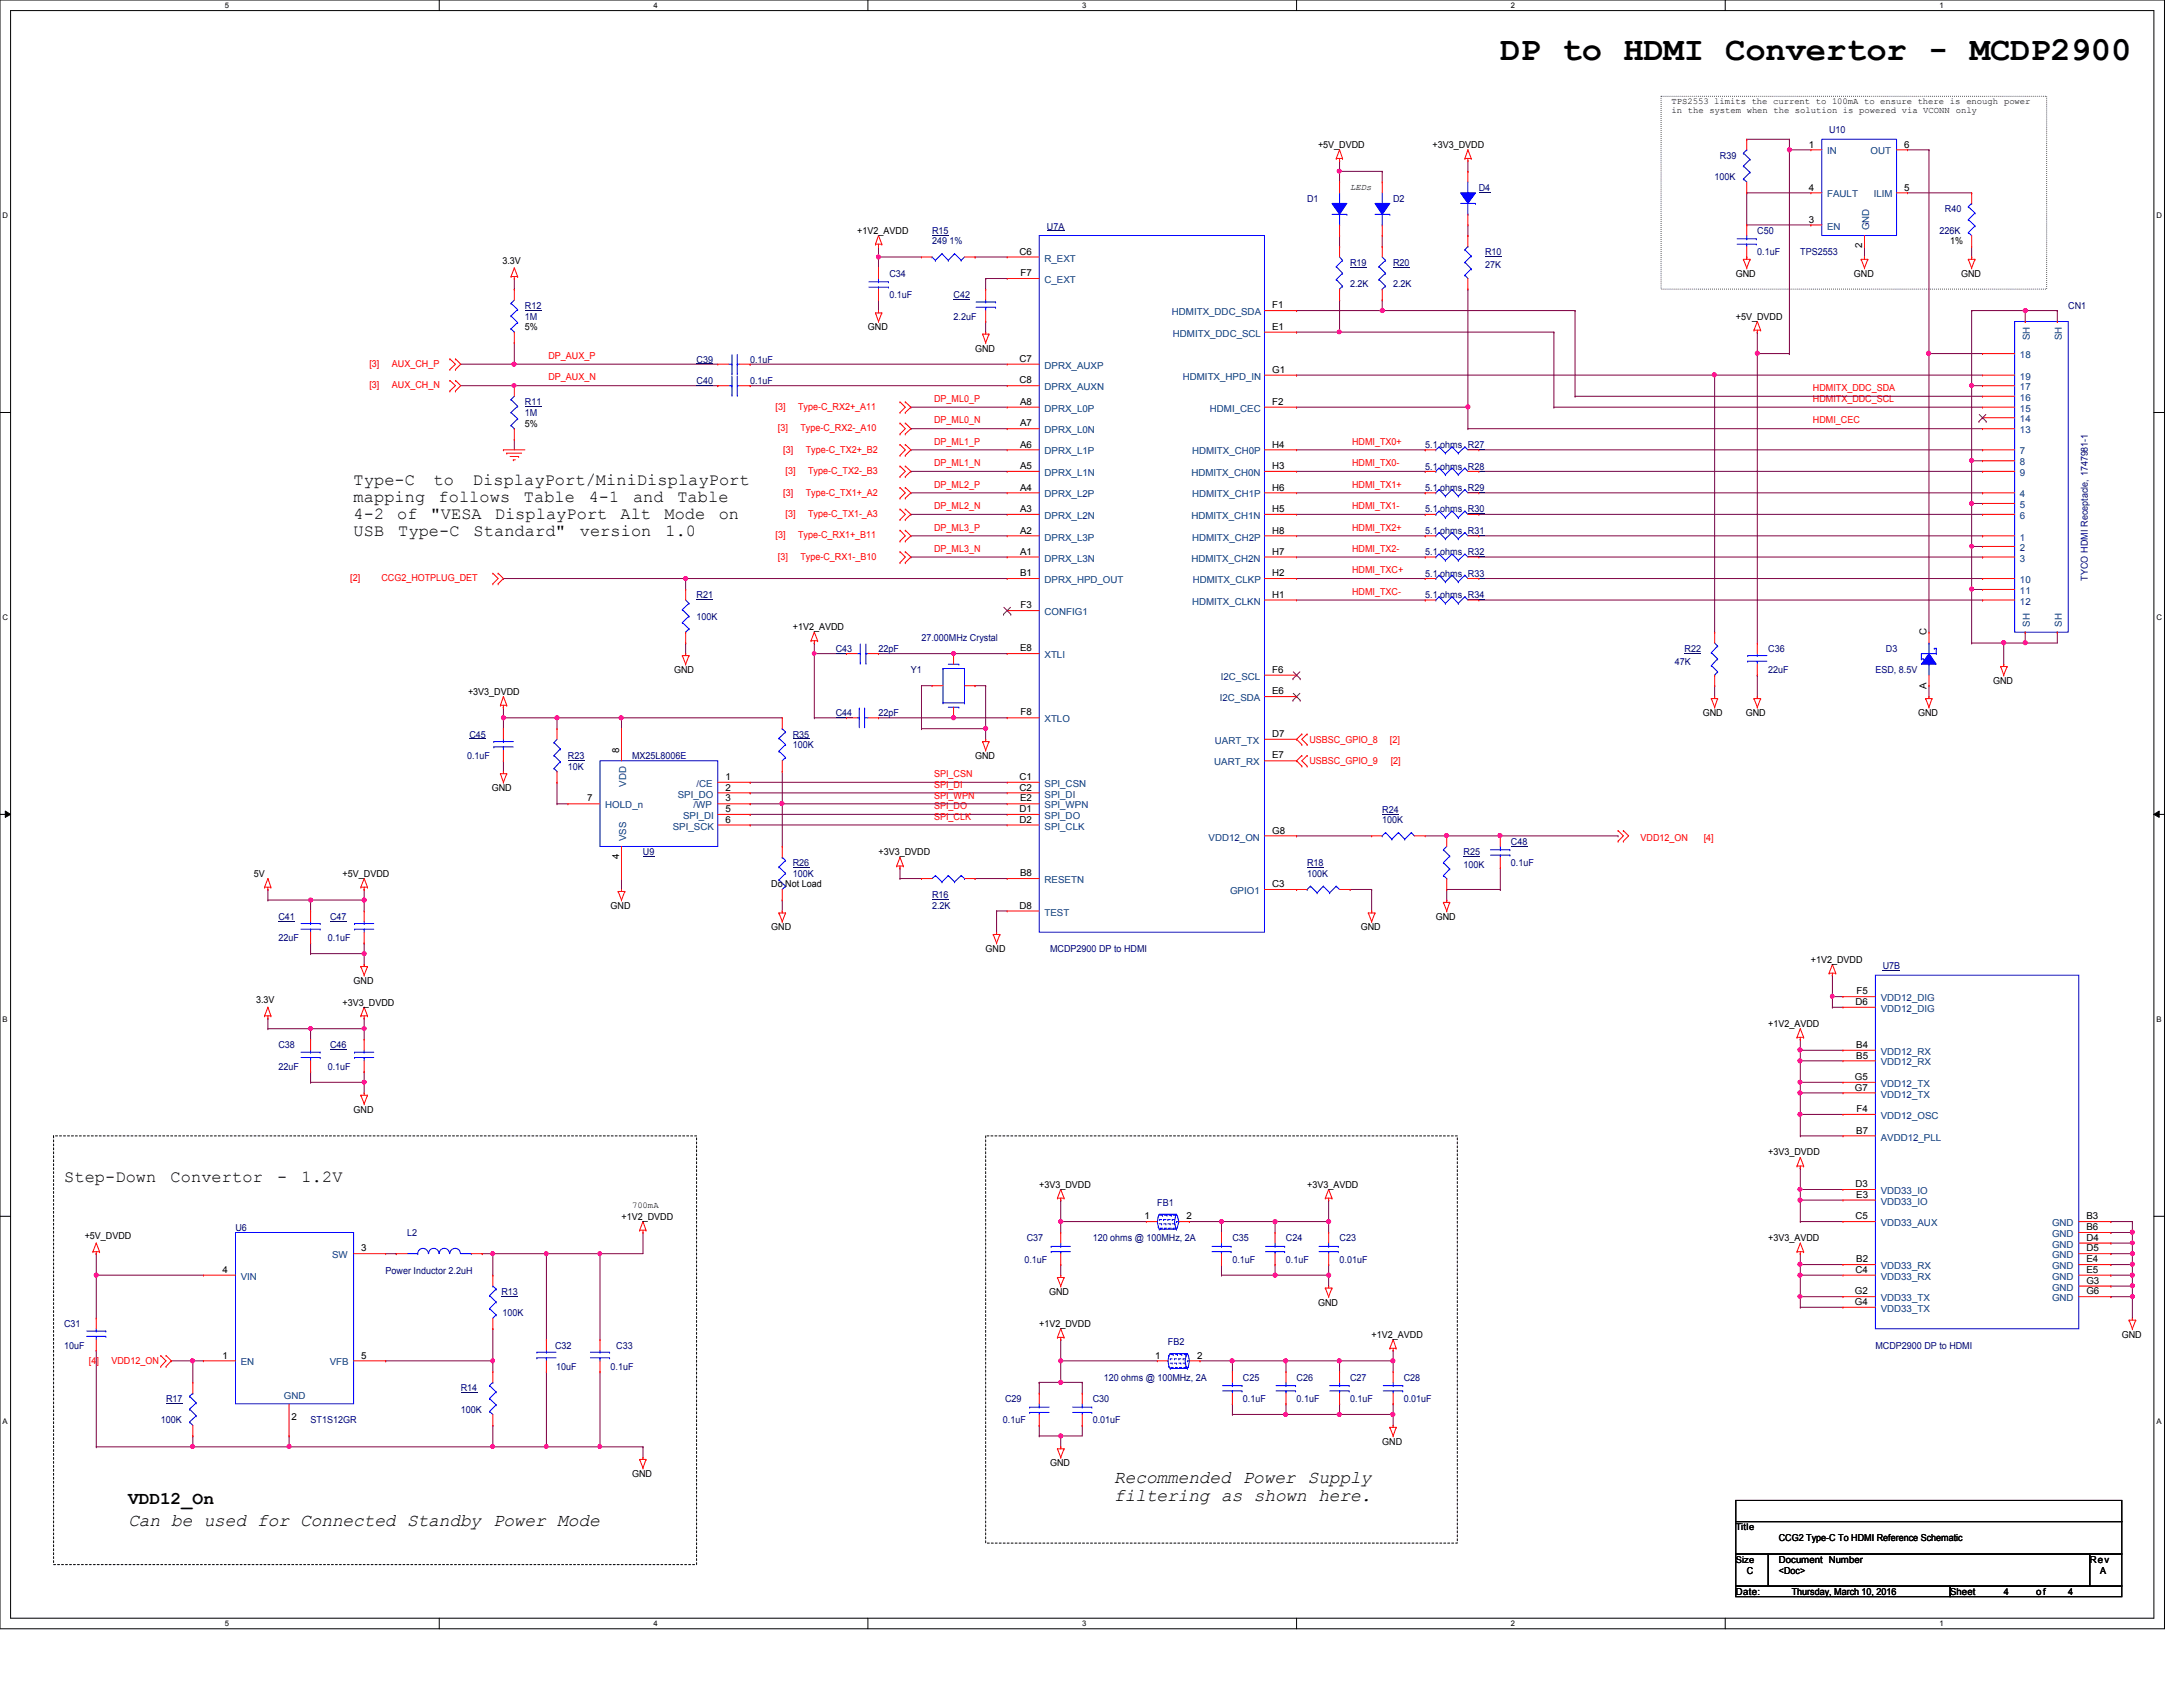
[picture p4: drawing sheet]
<svg xmlns="http://www.w3.org/2000/svg" width="279mm" height="216mm" viewBox="0 0 279 216" stroke-linecap="round" stroke-linejoin="round" font-family="sans-serif">
<defs><g id="words">
<text font-size="4.3" x="192" y="7.7">DP to HDMI Convertor - MCDP2900</text>
<g font-size="2.3">
<text x="142.6" y="189.8">Recommended Power Supply</text>
<text x="16.4" y="192.5">VDD12_On</text>
<text x="16.4" y="195.3">Can be used for Connected Standby Power Mode</text>
<text x="142.6" y="192.1">filtering as shown here.</text>
</g>
<g font-size="2.2">
<text x="45.3" y="62.1">Type-C</text>
<text x="45.3" y="64.3">mapping</text>
<text x="55.5" y="62.1">to</text>
<text x="56.1" y="64.3">follows</text>
<text x="60.5" y="62.1">DisplayPort/MiniDisplayPort</text>
<text x="67.1" y="64.3">Table</text>
<text x="75.3" y="64.3">4-1</text>
<text x="81" y="64.3">and</text>
<text x="86.7" y="64.3">Table</text>
<text x="45.3" y="66.4">4-2</text>
<text x="45.3" y="68.6">USB</text>
<text x="50.8" y="66.4">of</text>
<text x="51" y="68.6">Type-C</text>
<text x="55.1" y="66.4">&quot;VESA</text>
<text x="60.6" y="68.6">Standard&quot;</text>
<text x="63.3" y="66.4">DisplayPort</text>
<text x="74.2" y="68.6">version</text>
<text x="79.4" y="66.4">Alt</text>
<text x="85" y="66.4">Mode</text>
<text x="85.2" y="68.6">1.0</text>
<text x="92" y="66.4">on</text>
<text x="8.2" y="151.3">Step-Down</text>
<text x="21.8" y="151.3">Convertor</text>
<text x="35.5" y="151.3">-</text>
<text x="38.6" y="151.3">1.2V</text>
</g>
<g font-size="1.2" fill="#000080">
<text x="234.1" y="17">U10</text>
<text x="219.5" y="23.1">100K</text>
<text x="220.1" y="20.3">R39</text>
<text x="119.3" y="29.9">R15</text>
<text x="134" y="29.4">U7A</text>
<text x="167.3" y="25.8">D1</text>
<text x="178.3" y="25.8">D2</text>
<text x="189.3" y="24.4">D4</text>
<text x="224.9" y="29.9">C50</text>
<text x="248.2" y="29.9">226K</text>
<text x="248.9" y="27.2">R40</text>
<text x="113.8" y="35.4">C34</text>
<text x="119.3" y="31.3">249 1%</text>
<text x="172.8" y="34">R19</text>
<text x="178.3" y="34">R20</text>
<text x="190.1" y="32.7">R10</text>
<text x="190.1" y="34.3">27K</text>
<text x="224.9" y="32.7">0.1uF</text>
<text x="230.4" y="32.7">TPS2553</text>
<text x="67.2" y="39.5">R12</text>
<text x="67.2" y="40.9">1M</text>
<text x="113.8" y="38.1">0.1uF</text>
<text x="122" y="38.1">C42</text>
<text x="122" y="40.9">2.2uF</text>
<text x="172.8" y="36.8">2.2K</text>
<text x="178.3" y="36.8">2.2K</text>
<text x="264.7" y="39.5">CN1</text>
<text x="89.2" y="46.4">C39</text>
<text x="96" y="46.4">0.1uF</text>
<text x="67.2" y="51.9">R11</text>
<text x="67.2" y="53.3">1M</text>
<text x="89.2" y="49.1">C40</text>
<text x="96" y="49.1">0.1uF</text>
<text x="182.4" y="57.4">5.1 ohms R27</text>
<text x="182.4" y="62.9">5.1 ohms R29</text>
<text x="182.4" y="65.6">5.1 ohms R30</text>
<text x="182.4" y="60.1">5.1 ohms R28</text>
<text x="182.4" y="68.3">5.1 ohms R31</text>
<text x="182.4" y="71.1">5.1 ohms R32</text>
<text x="89.2" y="76.6">R21</text>
<text x="182.4" y="73.8">5.1 ohms R33</text>
<text x="182.4" y="76.6">5.1 ohms R34</text>
<text x="267.2" y="74.3" transform="rotate(-90 267.2 74.3)">TYCO HDMI Receptacle, 1747981-1</text>
<text x="89.2" y="79.3">100K</text>
<text x="107" y="83.4">C43</text>
<text x="112.4" y="83.4">22pF</text>
<text x="117.9" y="82">27.000MHz Crystal</text>
<text x="215.6" y="83.4">R22</text>
<text x="226.3" y="83.4">C36</text>
<text x="241.4" y="83.4">D3</text>
<text x="116.6" y="86.1">Y1</text>
<text x="214.4" y="85">47K</text>
<text x="226.3" y="86.1">22uF</text>
<text x="240" y="86.1">ESD, 8.5V</text>
<text x="60.1" y="94.4">C45</text>
<text x="101.5" y="94.4">R35</text>
<text x="101.5" y="95.8">100K</text>
<text x="107" y="91.7">C44</text>
<text x="112.4" y="91.7">22pF</text>
<text x="59.8" y="97.2">0.1uF</text>
<text x="72.7" y="97.2">R23</text>
<text x="72.7" y="98.5">10K</text>
<text x="80.9" y="97.2">MX25L8006E</text>
<text x="176.9" y="104">R24</text>
<text x="176.9" y="105.4">100K</text>
<text x="82.3" y="109.5">U9</text>
<text x="101.5" y="110.9">R26</text>
<text x="101.5" y="112.2">100K</text>
<text x="167.3" y="110.9">R18</text>
<text x="167.3" y="112.2">100K</text>
<text x="187.3" y="109.5">R25</text>
<text x="187.3" y="111.1">100K</text>
<text x="193.4" y="108.1">C48</text>
<text x="193.4" y="110.9">0.1uF</text>
<text x="35.6" y="117.7">C41</text>
<text x="42.2" y="117.7">C47</text>
<text x="119.3" y="115">R16</text>
<text x="119.3" y="116.3">2.2K</text>
<text x="35.6" y="120.4">22uF</text>
<text x="42" y="120.4">0.1uF</text>
<text x="134.4" y="121.8">MCDP2900 DP to HDMI</text>
<text x="241" y="124">U7B</text>
<text x="35.6" y="134.2">C38</text>
<text x="35.6" y="136.9">22uF</text>
<text x="42" y="136.9">0.1uF</text>
<text x="42.2" y="134.2">C46</text>
<text x="148.1" y="154.3">FB1</text>
<text x="30.1" y="157.5">U6</text>
<text x="52.1" y="158.2">L2</text>
<text x="131.1" y="161.6">0.1uF</text>
<text x="131.4" y="158.9">C37</text>
<text x="139.9" y="158.9">120 ohms @ 100MHz, 2A</text>
<text x="157.7" y="158.9">C35</text>
<text x="157.7" y="161.6">0.1uF</text>
<text x="164.6" y="158.9">C24</text>
<text x="164.6" y="161.6">0.1uF</text>
<text x="171.4" y="158.9">C23</text>
<text x="171.4" y="161.6">0.01uF</text>
<text x="49.4" y="163">Power Inductor 2.2uH</text>
<text x="64.2" y="165.7">R13</text>
<text x="8.2" y="169.8">C31</text>
<text x="8.2" y="172.6">10uF</text>
<text x="64.3" y="168.4">100K</text>
<text x="71" y="172.6">C32</text>
<text x="78.9" y="172.6">C33</text>
<text x="149.5" y="172.2">FB2</text>
<text x="240" y="172.6">MCDP2900 DP to HDMI</text>
<text x="21.3" y="179.5">R17</text>
<text x="59" y="178.1">R14</text>
<text x="71.2" y="175.3">10uF</text>
<text x="78.1" y="175.3">0.1uF</text>
<text x="128.7" y="179.5">C29</text>
<text x="139.9" y="179.5">C30</text>
<text x="141.3" y="176.7">120 ohms @ 100MHz, 2A</text>
<text x="159.1" y="176.7">C25</text>
<text x="159.1" y="179.5">0.1uF</text>
<text x="165.9" y="176.7">C26</text>
<text x="165.9" y="179.5">0.1uF</text>
<text x="172.8" y="176.7">C27</text>
<text x="172.8" y="179.5">0.1uF</text>
<text x="179.7" y="176.7">C28</text>
<text x="179.7" y="179.5">0.01uF</text>
<text x="20.6" y="182.2">100K</text>
<text x="39.8" y="182.2">ST1S12GR</text>
<text x="59" y="180.8">100K</text>
<text x="128.4" y="182.2">0.1uF</text>
<text x="139.9" y="182.2">0.01uF</text>
</g>
<g font-size="1.2">
<text x="168.7" y="19">+5V_DVDD</text>
<text x="183.3" y="19">+3V3_DVDD</text>
<text x="231.5" y="18.9">1</text>
<text x="243.7" y="18.9">6</text>
<text x="109.7" y="29.9">+1V2_AVDD</text>
<text x="231.5" y="24.4">4</text>
<text x="231.5" y="28.5">3</text>
<text x="243.7" y="24.4">5</text>
<text x="64.3" y="33.8">3.3V</text>
<text x="130.5" y="32.6">C6</text>
<text x="130.6" y="35.3">F7</text>
<text x="222.2" y="35.4">GND</text>
<text x="237.3" y="35.4">GND</text>
<text x="238.3" y="31.8" transform="rotate(-90 238.3 31.8)">2</text>
<text x="249.6" y="31.3">1%</text>
<text x="251" y="35.4">GND</text>
<text x="162.8" y="39.5">F1</text>
<text x="222.2" y="40.9">+5V_DVDD</text>
<text x="67.2" y="42.3">5%</text>
<text x="111.1" y="42.3">GND</text>
<text x="124.8" y="45">GND</text>
<text x="130.5" y="46.3">C7</text>
<text x="162.8" y="42.2">E1</text>
<text x="162.8" y="47.7">G1</text>
<text x="130.5" y="49.1">C8</text>
<text x="130.6" y="51.8">A8</text>
<text x="162.8" y="51.8">F2</text>
<text x="67.2" y="54.6">5%</text>
<text x="130.6" y="54.6">A7</text>
<text x="130.6" y="57.3">A6</text>
<text x="162.8" y="57.3">H4</text>
<text x="130.6" y="60">A5</text>
<text x="130.6" y="65.5">A3</text>
<text x="130.6" y="62.8">A4</text>
<text x="162.8" y="60">H3</text>
<text x="162.8" y="65.5">H5</text>
<text x="162.8" y="62.8">H6</text>
<text x="130.6" y="71">A1</text>
<text x="130.6" y="68.3">A2</text>
<text x="162.8" y="71">H7</text>
<text x="162.8" y="68.3">H8</text>
<text x="130.6" y="73.7">B1</text>
<text x="130.6" y="77.9">F3</text>
<text x="162.8" y="76.5">H1</text>
<text x="162.8" y="73.7">H2</text>
<text x="101.5" y="80.7">+1V2_AVDD</text>
<text x="130.6" y="83.4">E8</text>
<text x="246.6" y="81.3" transform="rotate(-90 246.6 81.3)">C</text>
<text x="59.9" y="88.9">+3V3_DVDD</text>
<text x="86.3" y="86.1">GND</text>
<text x="162.8" y="86.1">F6</text>
<text x="162.8" y="88.9">E6</text>
<text x="246.6" y="88.2" transform="rotate(-90 246.6 88.2)">A</text>
<text x="255.1" y="87.5">GND</text>
<text x="130.6" y="91.6">F8</text>
<text x="162.8" y="94.3">D7</text>
<text x="217.9" y="91.7">GND</text>
<text x="223.4" y="91.7">GND</text>
<text x="245.5" y="91.7">GND</text>
<text x="62.9" y="101.3">GND</text>
<text x="79.2" y="96.4" transform="rotate(-90 79.2 96.4)">8</text>
<text x="92.8" y="99.8">1</text>
<text x="92.8" y="101.2">2</text>
<text x="124.8" y="97.2">GND</text>
<text x="130.5" y="101.2">C2</text>
<text x="130.5" y="99.8">C1</text>
<text x="162.8" y="97.1">E7</text>
<text x="75.1" y="102.6">7</text>
<text x="92.8" y="102.6">3</text>
<text x="92.8" y="103.9">5</text>
<text x="92.8" y="105.3">6</text>
<text x="130.5" y="103.9">D1</text>
<text x="130.5" y="105.3">D2</text>
<text x="130.6" y="102.6">E2</text>
<text x="162.8" y="106.7">G8</text>
<text x="32.5" y="112.2">5V</text>
<text x="43.9" y="112.2">+5V_DVDD</text>
<text x="79.2" y="110" transform="rotate(-90 79.2 110)">4</text>
<text x="98.7" y="113.6">Do Not Load</text>
<text x="112.4" y="109.5">+3V3_DVDD</text>
<text x="130.6" y="112.1">B8</text>
<text x="162.8" y="113.5">C3</text>
<text x="78.1" y="116.3">GND</text>
<text x="98.7" y="119.1">GND</text>
<text x="130.5" y="116.3">D8</text>
<text x="174.2" y="119.1">GND</text>
<text x="183.8" y="117.7">GND</text>
<text x="45.3" y="125.9">GND</text>
<text x="126.2" y="121.8">GND</text>
<text x="231.8" y="123.2">+1V2_DVDD</text>
<text x="32.8" y="128.4">3.3V</text>
<text x="43.9" y="128.7">+3V3_DVDD</text>
<text x="226.3" y="131.4">+1V2_AVDD</text>
<text x="237.5" y="128.6">D6</text>
<text x="237.6" y="127.3">F5</text>
<text x="237.6" y="134.1">B4</text>
<text x="237.6" y="135.5">B5</text>
<text x="45.3" y="142.4">GND</text>
<text x="237.4" y="138.2">G5</text>
<text x="237.4" y="139.6">G7</text>
<text x="237.6" y="142.3">F4</text>
<text x="226.3" y="147.9">+3V3_DVDD</text>
<text x="237.6" y="145.1">B7</text>
<text x="133" y="152">+3V3_DVDD</text>
<text x="167.3" y="152">+3V3_AVDD</text>
<text x="237.5" y="151.9">D3</text>
<text x="237.6" y="153.3">E3</text>
<text x="10.8" y="158.6">+5V_DVDD</text>
<text x="46.2" y="160.1">3</text>
<text x="79.5" y="156.1">+1V2_DVDD</text>
<text x="146.5" y="156">1</text>
<text x="151.8" y="156">2</text>
<text x="226.3" y="158.9">+3V3_AVDD</text>
<text x="237.5" y="156">C5</text>
<text x="237.6" y="161.5">B2</text>
<text x="267" y="156">B3</text>
<text x="267" y="158.8">D4</text>
<text x="267" y="160.1">D5</text>
<text x="267" y="161.5">E4</text>
<text x="267" y="157.4">B6</text>
<text x="28.5" y="162.9">4</text>
<text x="134.3" y="165.7">GND</text>
<text x="168.7" y="167.1">GND</text>
<text x="237.4" y="165.7">G2</text>
<text x="237.4" y="167">G4</text>
<text x="237.5" y="162.9">C4</text>
<text x="267" y="162.9">E5</text>
<text x="267" y="164.3">G3</text>
<text x="267" y="165.7">G6</text>
<text x="28.5" y="173.9">1</text>
<text x="46.2" y="173.9">5</text>
<text x="133" y="169.8">+1V2_DVDD</text>
<text x="147.8" y="173.9">1</text>
<text x="153.2" y="173.9">2</text>
<text x="175.6" y="171.2">+1V2_AVDD</text>
<text x="271.6" y="171.2">GND</text>
<text x="37.3" y="181.8">2</text>
<text x="176.9" y="184.9">GND</text>
<text x="80.9" y="189">GND</text>
<text x="134.4" y="187.7">GND</text>
<text x="222.2" y="195.8">Title</text>
<text x="227.7" y="197.3">CCG2 Type-C To HDMI Reference Schematic</text>
<text x="222.2" y="200">Size</text>
<text x="223.6" y="201.4">C</text>
<text x="227.7" y="200">Document Number</text>
<text x="227.7" y="201.4">&lt;Doc&gt;</text>
<text x="267.5" y="200">Rev</text>
<text x="268.8" y="201.4">A</text>
<text x="222.2" y="204.1">Date:</text>
<text x="229.3" y="204.1">Thursday, March 10, 2016</text>
<text x="249.6" y="204.1">Sheet</text>
<text x="256.5" y="204.1">4</text>
<text x="260.6" y="204.1">of</text>
<text x="264.7" y="204.1">4</text>
</g>
<g font-size="1.2" fill="#004080">
<text x="233.8" y="19.8">IN</text>
<text x="239.4" y="19.8">OUT</text>
<text x="233.8" y="25.3">FAULT</text>
<text x="233.8" y="29.4">EN</text>
<text x="239.2" y="29.5" transform="rotate(-90 239.2 29.5)">GND</text>
<text x="239.8" y="25.3">ILIM</text>
<text x="133.7" y="33.5">R_EXT</text>
<text x="133.7" y="36.2">C_EXT</text>
<text x="150" y="40.3">HDMITX_DDC_SDA</text>
<text x="133.7" y="47.2">DPRX_AUXP</text>
<text x="150.1" y="43.1">HDMITX_DDC_SCL</text>
<text x="258.5" y="45.8">18</text>
<text x="259.8" y="43.6" transform="rotate(-90 259.8 43.6)">SH</text>
<text x="263.9" y="43.6" transform="rotate(-90 263.9 43.6)">SH</text>
<text x="133.7" y="50">DPRX_AUXN</text>
<text x="133.7" y="52.7">DPRX_L0P</text>
<text x="151.4" y="48.6">HDMITX_HPD_IN</text>
<text x="154.9" y="52.7">HDMI_CEC</text>
<text x="258.5" y="52.7">15</text>
<text x="258.5" y="51.3">16</text>
<text x="258.5" y="50">17</text>
<text x="258.5" y="48.6">19</text>
<text x="133.7" y="55.5">DPRX_L0N</text>
<text x="133.7" y="58.2">DPRX_L1P</text>
<text x="152.6" y="58.2">HDMITX_CH0P</text>
<text x="258.5" y="58.2">7</text>
<text x="258.5" y="59.6">8</text>
<text x="258.5" y="55.5">13</text>
<text x="258.5" y="54.1">14</text>
<text x="133.7" y="60.9">DPRX_L1N</text>
<text x="133.7" y="63.7">DPRX_L2P</text>
<text x="152.5" y="60.9">HDMITX_CH0N</text>
<text x="152.6" y="63.7">HDMITX_CH1P</text>
<text x="258.5" y="63.7">4</text>
<text x="258.5" y="65">5</text>
<text x="258.5" y="60.9">9</text>
<text x="133.7" y="66.4">DPRX_L2N</text>
<text x="133.7" y="71.9">DPRX_L3N</text>
<text x="133.7" y="69.2">DPRX_L3P</text>
<text x="152.5" y="66.4">HDMITX_CH1N</text>
<text x="152.5" y="71.9">HDMITX_CH2N</text>
<text x="152.6" y="69.2">HDMITX_CH2P</text>
<text x="258.5" y="69.2">1</text>
<text x="258.5" y="70.5">2</text>
<text x="258.5" y="71.9">3</text>
<text x="258.5" y="66.4">6</text>
<text x="133.7" y="74.6">DPRX_HPD_OUT</text>
<text x="152.6" y="77.4">HDMITX_CLKN</text>
<text x="152.7" y="74.6">HDMITX_CLKP</text>
<text x="258.5" y="74.6">10</text>
<text x="258.5" y="76">11</text>
<text x="258.5" y="77.4">12</text>
<text x="133.7" y="78.7">CONFIG1</text>
<text x="259.8" y="80.2" transform="rotate(-90 259.8 80.2)">SH</text>
<text x="263.9" y="80.2" transform="rotate(-90 263.9 80.2)">SH</text>
<text x="133.7" y="84.2">XTLI</text>
<text x="156.1" y="89.7">I2C_SDA</text>
<text x="156.3" y="87">I2C_SCL</text>
<text x="133.7" y="92.5">XTLO</text>
<text x="155.5" y="95.2">UART_TX</text>
<text x="80.1" y="100.7" transform="rotate(-90 80.1 100.7)">VDD</text>
<text x="89.2" y="100.7">/CE</text>
<text x="133.7" y="100.7">SPI_CSN</text>
<text x="155.4" y="98">UART_RX</text>
<text x="77.5" y="103.5">HOLD_n</text>
<text x="80.1" y="107.7" transform="rotate(-90 80.1 107.7)">VSS</text>
<text x="86.1" y="106.2">SPI_SCK</text>
<text x="86.7" y="102.1">SPI_DO</text>
<text x="87.4" y="104.8">SPI_DI</text>
<text x="88.8" y="103.5">/WP</text>
<text x="133.7" y="102.1">SPI_DI</text>
<text x="133.7" y="104.8">SPI_DO</text>
<text x="133.7" y="106.2">SPI_CLK</text>
<text x="133.7" y="103.5">SPI_WPN</text>
<text x="154.7" y="107.6">VDD12_ON</text>
<text x="133.7" y="113">RESETN</text>
<text x="133.7" y="117.2">TEST</text>
<text x="157.4" y="114.4">GPIO1</text>
<text x="240.7" y="128.1">VDD12_DIG</text>
<text x="240.7" y="129.5">VDD12_DIG</text>
<text x="240.7" y="135">VDD12_RX</text>
<text x="240.7" y="136.4">VDD12_RX</text>
<text x="240.7" y="139.1">VDD12_TX</text>
<text x="240.7" y="140.5">VDD12_TX</text>
<text x="240.7" y="143.2">VDD12_OSC</text>
<text x="240.7" y="146">AVDD12_PLL</text>
<text x="240.7" y="152.8">VDD33_IO</text>
<text x="240.7" y="154.2">VDD33_IO</text>
<text x="42.5" y="161">SW</text>
<text x="240.7" y="156.9">VDD33_AUX</text>
<text x="262.6" y="156.9">GND</text>
<text x="262.6" y="159.7">GND</text>
<text x="262.6" y="161">GND</text>
<text x="262.6" y="158.3">GND</text>
<text x="30.8" y="163.8">VIN</text>
<text x="240.7" y="163.8">VDD33_RX</text>
<text x="240.7" y="166.5">VDD33_TX</text>
<text x="240.7" y="167.9">VDD33_TX</text>
<text x="240.7" y="162.4">VDD33_RX</text>
<text x="262.6" y="162.4">GND</text>
<text x="262.6" y="163.8">GND</text>
<text x="262.6" y="165.2">GND</text>
<text x="262.6" y="166.5">GND</text>
<text x="30.8" y="174.8">EN</text>
<text x="36.3" y="179">GND</text>
<text x="42.2" y="174.8">VFB</text>
</g>
<g font-size="1.2" fill="#f00">
<text x="47.3" y="46.9">[3]</text>
<text x="50.2" y="46.9">AUX_CH_P</text>
<text x="70.2" y="45.9">DP_AUX_P</text>
<text x="47.3" y="49.7">[3]</text>
<text x="50.2" y="49.7">AUX_CH_N</text>
<text x="70.2" y="48.7">DP_AUX_N</text>
<text x="99.3" y="52.4">[3]</text>
<text x="102.2" y="52.4">Type-C_RX2+_A11</text>
<text x="119.5" y="51.4">DP_ML0_P</text>
<text x="232" y="51.4">HDMITX_DDC_SCL</text>
<text x="232" y="50">HDMITX_DDC_SDA</text>
<text x="99.6" y="55.2">[3]</text>
<text x="100.2" y="57.9">[3]</text>
<text x="102.4" y="55.2">Type-C_RX2-_A10</text>
<text x="103.1" y="57.9">Type-C_TX2+_B2</text>
<text x="119.5" y="59.6">DP_ML1_N</text>
<text x="119.5" y="56.9">DP_ML1_P</text>
<text x="119.5" y="54.2">DP_ML0_N</text>
<text x="173.1" y="56.9">HDMI_TX0+</text>
<text x="173.1" y="59.6">HDMI_TX0-</text>
<text x="232" y="54.2">HDMI_CEC</text>
<text x="100.2" y="63.4">[3]</text>
<text x="100.5" y="60.7">[3]</text>
<text x="103.1" y="63.4">Type-C_TX1+_A2</text>
<text x="103.4" y="60.7">Type-C_TX2-_B3</text>
<text x="119.5" y="65.2">DP_ML2_N</text>
<text x="119.5" y="62.4">DP_ML2_P</text>
<text x="173.1" y="62.4">HDMI_TX1+</text>
<text x="173.1" y="65.2">HDMI_TX1-</text>
<text x="99.3" y="68.9">[3]</text>
<text x="99.6" y="71.6">[3]</text>
<text x="100.5" y="66.1">[3]</text>
<text x="102.2" y="68.9">Type-C_RX1+_B11</text>
<text x="102.4" y="71.6">Type-C_RX1-_B10</text>
<text x="103.4" y="66.1">Type-C_TX1-_A3</text>
<text x="119.5" y="70.6">DP_ML3_N</text>
<text x="119.5" y="67.9">DP_ML3_P</text>
<text x="173.1" y="67.9">HDMI_TX2+</text>
<text x="173.1" y="70.6">HDMI_TX2-</text>
<text x="44.8" y="74.4">[2]</text>
<text x="48.8" y="74.4">CCG2_HOTPLUG_DET</text>
<text x="173.1" y="76.1">HDMI_TXC-</text>
<text x="173.1" y="73.4">HDMI_TXC+</text>
<text x="167.6" y="95.1">USBSC_GPIO_8</text>
<text x="177.9" y="95.1">[2]</text>
<text x="119.5" y="99.4">SPI_CSN</text>
<text x="119.5" y="100.8">SPI_DI</text>
<text x="167.6" y="97.8">USBSC_GPIO_9</text>
<text x="178" y="97.8">[2]</text>
<text x="119.5" y="103.5">SPI_DO</text>
<text x="119.5" y="104.9">SPI_CLK</text>
<text x="119.5" y="102.2">SPI_WPN</text>
<text x="210" y="107.6">VDD12_ON</text>
<text x="218.1" y="107.6">[4]</text>
<text x="11.4" y="174.6">[4]</text>
<text x="14.3" y="174.6">VDD12_ON</text>
</g>
<g font-size="1.1">
<text x="214" y="13.3">TPS2553 limits the current to 100mA to ensure there is enough power</text>
<text x="214" y="14.4">in the system when the solution is powered via VCONN only</text>
<text x="172.8" y="24.3">LEDs</text>
<text x="80.9" y="154.6">700mA</text>
</g>
<g font-size="1">
<text x="28.8" y="1">5</text>
<text x="83.7" y="1">4</text>
<text x="138.5" y="1">3</text>
<text x="193.4" y="1">2</text>
<text x="248.2" y="1">1</text>
<text x=".3" y="27.9">D</text>
<text x="276" y="27.9">D</text>
<text x=".3" y="79.4">C</text>
<text x="276" y="79.4">C</text>
<text x=".3" y="130.8">B</text>
<text x="276" y="130.8">B</text>
<text x=".3" y="182.2">A</text>
<text x="276" y="182.2">A</text>
<text x="28.8" y="208.1">5</text>
<text x="83.7" y="208.1">4</text>
<text x="138.5" y="208.1">3</text>
<text x="193.4" y="208.1">2</text>
<text x="248.2" y="208.1">1</text>
</g>
</g></defs>
<path d="M0 0h277v208.4h-277zM1.4 1.4h274.3v205.7h-274.3z" fill="none" stroke="#000" stroke-width=".13"/>
<g fill="#fff">
<path d="M28.8 .1h.5v1.1h-.5z"/>
<path d="M28.8 207.2h.5v1.1h-.5z"/>
</g>
<path d="M56.2 0v1.4M56.2 207.1v1.3" fill="none" stroke="#000" stroke-width=".13"/>
<g fill="#fff">
<path d="M83.7 .1h.5v1.1h-.5z"/>
<path d="M83.7 207.2h.5v1.1h-.5z"/>
</g>
<path d="M111.1 0v1.4M111.1 207.1v1.3" fill="none" stroke="#000" stroke-width=".13"/>
<g fill="#fff">
<path d="M138.5 .1h.6v1.1h-.6z"/>
<path d="M138.5 207.2h.6v1.1h-.6z"/>
</g>
<path d="M165.9 0v1.4M165.9 207.1v1.3" fill="none" stroke="#000" stroke-width=".13"/>
<g fill="#fff">
<path d="M193.4 .1h.5v1.1h-.5z"/>
<path d="M193.4 207.2h.5v1.1h-.5z"/>
</g>
<path d="M220.8 0v1.4M220.8 207.1v1.3" fill="none" stroke="#000" stroke-width=".13"/>
<g fill="#fff">
<path d="M248.2 .1h.6v1.1h-.6z"/>
<path d="M248.2 207.2h.6v1.1h-.6z"/>
<path d="M.3 27.1h.8v1.1h-.8z"/>
<path d="M276 27.1h.7v1.1h-.7z"/>
<path d="M.3 78.5h.8v1.1h-.8z"/>
<path d="M276 78.5h.7v1.1h-.7z"/>
</g>
<path d="M0 52.8h1.4M275.7 52.8h1.3" fill="none" stroke="#000" stroke-width=".13"/>
<g fill="#fff">
<path d="M.3 129.9h.7v1.1h-.7z"/>
<path d="M276 129.9h.6v1.1h-.6z"/>
</g>
<path d="M0 104.2h1.4M.7 103.8l.7 .4-.7 .4zM275.7 104.2l.7-.4v.8zM275.7 104.2h1.3" fill="none" stroke="#000" stroke-width=".13"/>
<path d="M.7 103.8l.7 .4-.7 .4zM275.7 104.2l.7-.4v.8z" fill="#000"/>
<g fill="#fff">
<path d="M.3 181.4h.7v1.1h-.7z"/>
<path d="M276 181.4h.6v1.1h-.6z"/>
</g>
<path d="M0 155.7h1.4M275.7 155.7h1.3" fill="none" stroke="#000" stroke-width=".13"/>
<path d="M6.9 145.4h82.3v54.8h-82.3zM126.2 145.4h60.3v52.1h-60.3z" fill="none" stroke="#000" stroke-width=".13" stroke-dasharray=".3 .3"/>
<path d="M212.6 12.3h49.4v24.7h-49.4z" fill="none" stroke="#000" stroke-width=".13" stroke-dasharray="0 .3"/>
<path d="M165.9 39.8h.1M165.9 39.8h11" fill="none" stroke="#800040" stroke-width=".13"/>
<circle cx="176.9" cy="39.8" r=".26" fill="#f0f"/>
<circle cx="176.9" cy="39.8" r=".26" fill="none" stroke="#f0f" stroke-width=".13"/>
<g fill="none" stroke="#800040" stroke-width=".13">
<path d="M201.6 39.8h.1M201.6 39.8v10.9M165.9 42.5h.1M165.9 42.5h5.5M198.9 42.5h.1M198.9 42.5v9.6M96 100.1h.1M96 101.5h.1M96 100.1h32.9M96 101.5h32.9M175.6 113.8h.1M175.6 113.8v2.8"/>
<path d="M49.4 174.2h.1M63.1 160.4h.1M63.1 170.1h.1M63.1 160.4v2.8M63.1 170.1v4.1h-13.7M76.8 160.4h.1M76.8 160.4h5.5M76.8 185.2h.1M76.8 185.2h5.5"/>
</g>
<path d="M62.9 174l.1-.1 .3 .1-.1 .3-.2 .1-.1-.1z" fill-rule="evenodd" fill="#f0f"/>
<path d="M62.9 174l.1-.1 .3 .1-.1 .3-.2 .1-.1-.1z" fill="none" stroke="#f0f" stroke-width=".13"/>
<path d="M63.1 182.4h.1M63.1 182.4v2.8" fill="none" stroke="#800040" stroke-width=".13"/>
<path d="M62.9 184.9h.1l.3 .1-.1 .3-.2 .1-.1-.1z" fill-rule="evenodd" fill="#f0f"/>
<path d="M62.9 184.9h.1l.3 .1-.1 .3-.2 .1-.1-.1z" fill="none" stroke="#f0f" stroke-width=".13"/>
<path d="M63.1 174.2h.1M63.1 160.4h.1M63.1 174.2v1.4M63.1 160.4h6.8M69.9 160.4h.1M69.9 160.4v11M37 185.2h.1M37 185.2h26.1" fill="none" stroke="#800040" stroke-width=".13"/>
<path d="M62.9 160.3l.1-.1 .3 .1-.1 .3-.2 .1-.1-.1z" fill-rule="evenodd" fill="#f0f"/>
<path d="M62.9 160.3l.1-.1 .3 .1-.1 .3-.2 .1-.1-.1z" fill="none" stroke="#f0f" stroke-width=".13"/>
<path d="M69.9 175.6h.1M69.9 160.4h.1M69.9 175.6v9.6h-6.8M69.9 160.4h6.9M63.1 185.2h.1" fill="none" stroke="#800040" stroke-width=".13"/>
<path d="M76.6 160.3l.2-.1 .2 .1-.1 .3-.1 .1-.2-.1z" fill-rule="evenodd" fill="#f0f"/>
<path d="M76.6 160.3l.2-.1 .2 .1-.1 .3-.1 .1-.2-.1z" fill="none" stroke="#f0f" stroke-width=".13"/>
<path d="M69.7 160.3l.2-.1 .2 .1v.3l-.2 .1-.2-.1z" fill-rule="evenodd" fill="#f0f"/>
<path d="M69.7 160.3l.2-.1 .2 .1v.3l-.2 .1-.2-.1z" fill="none" stroke="#f0f" stroke-width=".13"/>
<path d="M69.9 185.2h.1M69.9 185.2h6.9" fill="none" stroke="#800040" stroke-width=".13"/>
<path d="M76.6 184.9h.2l.2 .1-.1 .3-.1 .1-.2-.1z" fill-rule="evenodd" fill="#f0f"/>
<path d="M76.6 184.9h.2l.2 .1-.1 .3-.1 .1-.2-.1z" fill="none" stroke="#f0f" stroke-width=".13"/>
<path d="M69.7 184.9h.2l.2 .1v.3l-.2 .1-.2-.1z" fill-rule="evenodd" fill="#f0f"/>
<path d="M69.7 184.9h.2l.2 .1v.3l-.2 .1-.2-.1z" fill="none" stroke="#f0f" stroke-width=".13"/>
<path d="M82.3 157.7h.1M82.3 157.7v2.7M12.3 163.2h.1M12.3 163.2h13.7M12.3 185.2h.1M12.3 185.2h12.4M37 183.8h.1M37 183.8v1.4" fill="none" stroke="#800040" stroke-width=".13"/>
<circle cx="12.3" cy="163.2" r=".26" fill="#f0f"/>
<circle cx="12.3" cy="163.2" r=".26" fill="none" stroke="#f0f" stroke-width=".13"/>
<path d="M112.4 31.5h.1M112.4 38.4h.1M112.4 31.5v1.4M112.4 38.4v1.4M12.3 160.4h.1M12.3 160.4v2.8M24.7 174.2h.1M24.7 174.2v2.7M24.7 174.2h1.3" fill="none" stroke="#800040" stroke-width=".13"/>
<circle cx="24.6" cy="174.2" r=".26" fill="#f0f"/>
<circle cx="24.6" cy="174.2" r=".26" fill="none" stroke="#f0f" stroke-width=".13"/>
<path d="M24.7 183.8h.1M24.7 185.2h.1M24.7 183.8v1.4M24.7 185.2h12.3" fill="none" stroke="#800040" stroke-width=".13"/>
<circle cx="37" cy="185.1" r=".26" fill="#f0f"/>
<circle cx="37" cy="185.1" r=".26" fill="none" stroke="#f0f" stroke-width=".13"/>
<circle cx="24.6" cy="185.1" r=".26" fill="#f0f"/>
<circle cx="24.6" cy="185.1" r=".26" fill="none" stroke="#f0f" stroke-width=".13"/>
<g fill="none" stroke="#800040" stroke-width=".13">
<path d="M124.8 32.9h.1M124.8 32.9h4.1M172.8 113.8h.1M172.8 113.8h2.8M152.2 156.3h.1M152.2 156.3h4.1M156.3 156.3h.1M156.3 156.3v1.4M12.3 163.2h.1M12.3 172.8h.1M12.3 163.2v5.5M12.3 172.8v12.4"/>
<path d="M21.9 174.2h.1M21.9 174.2h2.8M76.8 175.6h.1M76.8 160.4h.1M76.8 160.4v11M76.8 175.6v9.6M156.3 161.8h.1M156.3 161.8v1.4M82.3 185.2h.1M82.3 185.2v1.3"/>
</g>
<circle cx="156.3" cy="156.3" r=".26" fill="#f0f"/>
<circle cx="156.3" cy="156.3" r=".26" fill="none" stroke="#f0f" stroke-width=".13"/>
<path d="M163.2 156.3h.1M163.2 156.3h6.9M170.1 156.3h.1M170.1 156.3v1.4M163.2 163.2h.1M163.2 163.2h6.9M170.1 163.2h.1M170.1 163.2v1.4" fill="none" stroke="#800040" stroke-width=".13"/>
<circle cx="170.1" cy="156.3" r=".26" fill="#f0f"/>
<circle cx="170.1" cy="156.3" r=".26" fill="none" stroke="#f0f" stroke-width=".13"/>
<path d="M170.1 161.8h.1M170.1 161.8v1.4" fill="none" stroke="#800040" stroke-width=".13"/>
<circle cx="170.1" cy="163.2" r=".26" fill="#f0f"/>
<circle cx="170.1" cy="163.2" r=".26" fill="none" stroke="#f0f" stroke-width=".13"/>
<path d="M156.3 163.2h.1M163.2 161.8h.1M163.2 161.8v1.4h-6.9" fill="none" stroke="#800040" stroke-width=".13"/>
<circle cx="163.2" cy="163.2" r=".26" fill="#f0f"/>
<circle cx="163.2" cy="163.2" r=".26" fill="none" stroke="#f0f" stroke-width=".13"/>
<path d="M163.2 156.3h.1M163.2 156.3v1.4" fill="none" stroke="#800040" stroke-width=".13"/>
<circle cx="163.2" cy="156.3" r=".26" fill="#f0f"/>
<circle cx="163.2" cy="156.3" r=".26" fill="none" stroke="#f0f" stroke-width=".13"/>
<path d="M135.8 156.3h.1M135.8 156.3h10.9M156.3 156.3h.1M156.3 156.3h6.9" fill="none" stroke="#800040" stroke-width=".13"/>
<circle cx="135.8" cy="156.3" r=".26" fill="#f0f"/>
<circle cx="135.8" cy="156.3" r=".26" fill="none" stroke="#f0f" stroke-width=".13"/>
<path d="M252.3 39.8h.1M252.3 39.8v9.6M224.9 45.3h4.1M229 45.3h.1M256.5 82.3h.1M256.5 82.3v2.7M135.8 153.6h.1M135.8 153.6v2.7M170.1 153.6h.1M170.1 153.6v2.7" fill="none" stroke="#800040" stroke-width=".13"/>
<circle cx="256.5" cy="82.3" r=".26" fill="#f0f"/>
<circle cx="256.5" cy="82.3" r=".26" fill="none" stroke="#f0f" stroke-width=".13"/>
<path d="M259.2 39.8h.1M259.2 39.8h4.1M224.9 42.5h.1M224.9 42.5v2.8" fill="none" stroke="#800040" stroke-width=".13"/>
<circle cx="259.2" cy="39.8" r=".26" fill="#f0f"/>
<circle cx="259.2" cy="39.8" r=".26" fill="none" stroke="#f0f" stroke-width=".13"/>
<g fill="none" stroke="#800040" stroke-width=".13">
<path d="M252.3 39.8h.1M252.3 39.8h6.9M259.2 39.8h.1M259.2 39.8v1.3M263.3 39.8h.1M263.3 39.8v1.3M187.9 54.9h.1M187.9 54.9h65.8M198.9 52.1h.1M198.9 52.1h54.8M201.6 50.7h.1M201.6 50.7h52.1"/>
<path d="M252.3 49.4h.1M252.3 59h.1M252.3 49.4h1.4M252.3 59h1.4M252.3 49.4v9.6"/>
</g>
<circle cx="252.3" cy="58.9" r=".26" fill="#f0f"/>
<circle cx="252.3" cy="58.9" r=".26" fill="none" stroke="#f0f" stroke-width=".13"/>
<circle cx="252.4" cy="49.3" r=".25" fill="#f0f"/>
<circle cx="252.4" cy="49.3" r=".25" fill="none" stroke="#f0f" stroke-width=".13"/>
<path d="M252.3 59h.1M252.3 59v10.9M252.3 64.4h.1M252.3 64.4h1.4" fill="none" stroke="#800040" stroke-width=".13"/>
<circle cx="252.4" cy="69.9" r=".25" fill="#f0f"/>
<circle cx="252.4" cy="69.9" r=".25" fill="none" stroke="#f0f" stroke-width=".13"/>
<circle cx="252.3" cy="64.4" r=".26" fill="#f0f"/>
<circle cx="252.3" cy="64.4" r=".26" fill="none" stroke="#f0f" stroke-width=".13"/>
<path d="M252.3 69.9h.1M252.3 75.4h.1M252.3 69.9h1.4M252.3 75.4h1.4M252.3 69.9v5.5M259.2 80.9h.1M259.2 82.3h.1M259.2 80.9v1.4M263.3 80.9h.1M263.3 80.9v1.4h-4.1" fill="none" stroke="#800040" stroke-width=".13"/>
<circle cx="259.2" cy="82.3" r=".26" fill="#f0f"/>
<circle cx="259.2" cy="82.3" r=".26" fill="none" stroke="#f0f" stroke-width=".13"/>
<path d="M252.3 75.4h.1M252.3 75.4v6.9M256.5 82.3h.1M256.5 82.3h2.7" fill="none" stroke="#800040" stroke-width=".13"/>
<circle cx="252.3" cy="75.4" r=".26" fill="#f0f"/>
<circle cx="252.3" cy="75.4" r=".26" fill="none" stroke="#f0f" stroke-width=".13"/>
<path d="M153.6 174.2h.1M153.6 174.2h4.1M171.4 179.7h.1M171.4 179.7v1.3" fill="none" stroke="#800040" stroke-width=".13"/>
<circle cx="157.7" cy="174.2" r=".26" fill="#f0f"/>
<circle cx="157.7" cy="174.2" r=".26" fill="none" stroke="#f0f" stroke-width=".13"/>
<path d="M135.8 174.2h.1M135.8 174.2h12.3" fill="none" stroke="#800040" stroke-width=".13"/>
<circle cx="135.8" cy="174.2" r=".26" fill="#f0f"/>
<circle cx="135.8" cy="174.2" r=".26" fill="none" stroke="#f0f" stroke-width=".13"/>
<path d="M135.8 171.4h.1M135.8 171.4v2.8M164.6 174.2h.1M164.6 174.2h6.8M157.7 181h.1M157.7 181h6.9" fill="none" stroke="#800040" stroke-width=".13"/>
<circle cx="164.5" cy="181" r=".26" fill="#f0f"/>
<circle cx="164.5" cy="181" r=".26" fill="none" stroke="#f0f" stroke-width=".13"/>
<path d="M165.9 107h.1M165.9 107h9.7M157.7 174.2h.1M157.7 179.7h.1M157.7 174.2v1.4M157.7 179.7v1.3M164.6 174.2h.1M164.6 174.2v1.4" fill="none" stroke="#800040" stroke-width=".13"/>
<circle cx="164.5" cy="174.2" r=".26" fill="#f0f"/>
<circle cx="164.5" cy="174.2" r=".26" fill="none" stroke="#f0f" stroke-width=".13"/>
<path d="M157.7 174.2h.1M157.7 174.2h6.9M164.6 179.7h.1M164.6 179.7v1.3M171.4 174.2h.1M171.4 174.2h6.9M164.6 181h.1M164.6 181h6.8" fill="none" stroke="#800040" stroke-width=".13"/>
<circle cx="178.3" cy="174.2" r=".26" fill="#f0f"/>
<circle cx="178.3" cy="174.2" r=".26" fill="none" stroke="#f0f" stroke-width=".13"/>
<circle cx="171.4" cy="174.2" r=".26" fill="#f0f"/>
<circle cx="171.4" cy="174.2" r=".26" fill="none" stroke="#f0f" stroke-width=".13"/>
<path d="M171.4 181h.1M171.4 181h6.9" fill="none" stroke="#800040" stroke-width=".13"/>
<circle cx="178.3" cy="181" r=".26" fill="#f0f"/>
<circle cx="178.3" cy="181" r=".26" fill="none" stroke="#f0f" stroke-width=".13"/>
<circle cx="171.4" cy="181" r=".26" fill="#f0f"/>
<circle cx="171.4" cy="181" r=".26" fill="none" stroke="#f0f" stroke-width=".13"/>
<path d="M112.4 32.9h.1M112.4 32.9h5.5M171.4 174.2h.1M171.4 174.2v1.4M178.3 179.7h.1M178.3 174.2h.1M178.3 172.8h.1M178.3 172.8v2.8M178.3 179.7v2.7M178.3 181h.1" fill="none" stroke="#800040" stroke-width=".13"/>
<circle cx="112.4" cy="32.9" r=".26" fill="#f0f"/>
<circle cx="112.4" cy="32.9" r=".26" fill="none" stroke="#f0f" stroke-width=".13"/>
<path d="M112.4 32.9h.1M112.4 32.9v1.4M71.3 102.9h.1M71.3 102.9h1.4M39.8 131.7h.1M39.8 131.7h6.8M46.6 131.7h.1M46.6 131.7v1.3M133 176.9h.1M133 176.9h2.8M135.8 183.8h.1M135.8 183.8h2.7" fill="none" stroke="#800040" stroke-width=".13"/>
<circle cx="135.8" cy="183.8" r=".26" fill="#f0f"/>
<circle cx="135.8" cy="183.8" r=".26" fill="none" stroke="#f0f" stroke-width=".13"/>
<path d="M34.3 115.2h.1M34.3 115.2h12.3M39.8 115.2h.1" fill="none" stroke="#800040" stroke-width=".13"/>
<circle cx="39.7" cy="115.2" r=".26" fill="#f0f"/>
<circle cx="39.7" cy="115.2" r=".26" fill="none" stroke="#f0f" stroke-width=".13"/>
<path d="M246.9 87.8h.1M246.9 87.8v1.4M270.2 156.3h.1M270.2 156.3h2.7M272.9 156.3h.1M272.9 156.3v1.4" fill="none" stroke="#800040" stroke-width=".13"/>
<circle cx="272.9" cy="157.7" r=".26" fill="#f0f"/>
<circle cx="272.9" cy="157.7" r=".26" fill="none" stroke="#f0f" stroke-width=".13"/>
<path d="M270.2 157.7h.1M270.2 159.1h.1M270.2 157.7h2.7M272.9 157.7h.1M272.9 157.7v1.4h-2.7" fill="none" stroke="#800040" stroke-width=".13"/>
<circle cx="272.9" cy="159.1" r=".25" fill="#f0f"/>
<circle cx="272.9" cy="159.1" r=".25" fill="none" stroke="#f0f" stroke-width=".13"/>
<path d="M272.9 159.1h.1M272.9 159.1v2.7h-2.7M270.2 160.4h.1M270.2 161.8h.1M270.2 160.4h2.7M272.9 160.4h.1" fill="none" stroke="#800040" stroke-width=".13"/>
<circle cx="272.9" cy="161.8" r=".26" fill="#f0f"/>
<circle cx="272.9" cy="161.8" r=".26" fill="none" stroke="#f0f" stroke-width=".13"/>
<circle cx="272.9" cy="160.4" r=".26" fill="#f0f"/>
<circle cx="272.9" cy="160.4" r=".26" fill="none" stroke="#f0f" stroke-width=".13"/>
<path d="M270.2 163.2h.1M270.2 163.2h2.7" fill="none" stroke="#800040" stroke-width=".13"/>
<circle cx="272.9" cy="163.2" r=".26" fill="#f0f"/>
<circle cx="272.9" cy="163.2" r=".26" fill="none" stroke="#f0f" stroke-width=".13"/>
<path d="M165.9 48h.1M165.9 48h53.6M272.9 161.8h.1M272.9 163.2h.1M272.9 161.8v2.8" fill="none" stroke="#800040" stroke-width=".13"/>
<circle cx="219.4" cy="48" r=".26" fill="#f0f"/>
<circle cx="219.4" cy="48" r=".26" fill="none" stroke="#f0f" stroke-width=".13"/>
<path d="M270.2 164.6h.1M270.2 164.6h2.7M272.9 164.6h.1M272.9 164.6v1.3" fill="none" stroke="#800040" stroke-width=".13"/>
<circle cx="272.9" cy="164.6" r=".26" fill="#f0f"/>
<circle cx="272.9" cy="164.6" r=".26" fill="none" stroke="#f0f" stroke-width=".13"/>
<path d="M270.2 165.9h.1M270.2 165.9h2.7M272.9 165.9h.1M272.9 165.9v2.8" fill="none" stroke="#800040" stroke-width=".13"/>
<circle cx="272.9" cy="165.9" r=".25" fill="#f0f"/>
<circle cx="272.9" cy="165.9" r=".25" fill="none" stroke="#f0f" stroke-width=".13"/>
<path d="M234.5 124.8h.1M234.5 127.6h.1M234.5 128.9h.1M234.5 124.8v4.1M234.5 127.6h1.4M234.5 128.9h1.4" fill="none" stroke="#800040" stroke-width=".13"/>
<path d="M234.3 127.3h.2l.2 .1v.3l-.2 .1-.2-.1z" fill-rule="evenodd" fill="#f0f"/>
<path d="M234.3 127.3h.2l.2 .1v.3l-.2 .1-.2-.1z" fill="none" stroke="#f0f" stroke-width=".13"/>
<path d="M230.4 134.4h.1M230.4 134.4v1.4M230.4 145.4h.1M230.4 145.4h5.5" fill="none" stroke="#800040" stroke-width=".13"/>
<circle cx="230.4" cy="135.8" r=".26" fill="#f0f"/>
<circle cx="230.4" cy="135.8" r=".26" fill="none" stroke="#f0f" stroke-width=".13"/>
<circle cx="230.4" cy="134.4" r=".26" fill="#f0f"/>
<circle cx="230.4" cy="134.4" r=".26" fill="none" stroke="#f0f" stroke-width=".13"/>
<path d="M230.4 134.4h.1M230.4 135.8h.1M230.4 138.5h.1M230.4 134.4h5.5M230.4 135.8h5.5M230.4 135.8v4.1M230.4 138.5h5.5" fill="none" stroke="#800040" stroke-width=".13"/>
<circle cx="230.4" cy="139.9" r=".26" fill="#f0f"/>
<circle cx="230.4" cy="139.9" r=".26" fill="none" stroke="#f0f" stroke-width=".13"/>
<circle cx="230.4" cy="138.5" r=".25" fill="#f0f"/>
<circle cx="230.4" cy="138.5" r=".25" fill="none" stroke="#f0f" stroke-width=".13"/>
<path d="M230.4 139.9h.1M230.4 139.9h5.5M230.4 139.9v5.5M230.4 142.6h.1M230.4 142.6h5.5" fill="none" stroke="#800040" stroke-width=".13"/>
<circle cx="230.4" cy="142.6" r=".26" fill="#f0f"/>
<circle cx="230.4" cy="142.6" r=".26" fill="none" stroke="#f0f" stroke-width=".13"/>
<path d="M230.4 133h.1M230.4 133v1.4M230.4 152.2h.1M230.4 152.2v1.4" fill="none" stroke="#800040" stroke-width=".13"/>
<circle cx="230.4" cy="153.6" r=".26" fill="#f0f"/>
<circle cx="230.4" cy="153.6" r=".26" fill="none" stroke="#f0f" stroke-width=".13"/>
<path d="M230.4 152.2h.1M230.4 152.2h5.5" fill="none" stroke="#800040" stroke-width=".13"/>
<circle cx="230.4" cy="152.2" r=".25" fill="#f0f"/>
<circle cx="230.4" cy="152.2" r=".25" fill="none" stroke="#f0f" stroke-width=".13"/>
<path d="M230.4 153.6h.1M230.4 156.3h.1M230.4 149.5h.1M230.4 153.6h5.5M230.4 149.5v2.7M230.4 153.6v2.7M230.4 156.3h5.5M230.4 161.8h.1M230.4 163.2h.1M230.4 161.8v1.4M230.4 161.8h5.5M230.4 163.2h5.5" fill="none" stroke="#800040" stroke-width=".13"/>
<circle cx="230.4" cy="163.2" r=".26" fill="#f0f"/>
<circle cx="230.4" cy="163.2" r=".26" fill="none" stroke="#f0f" stroke-width=".13"/>
<path d="M230.4 163.2h.1M230.4 165.9h.1M230.4 160.4h.1M230.4 160.4v1.4M230.4 163.2v2.7M230.4 165.9h5.5" fill="none" stroke="#800040" stroke-width=".13"/>
<circle cx="230.4" cy="161.8" r=".26" fill="#f0f"/>
<circle cx="230.4" cy="161.8" r=".26" fill="none" stroke="#f0f" stroke-width=".13"/>
<path d="M230.4 167.3h.1M230.4 165.9h.1M230.4 167.3h5.5M230.4 165.9v1.4" fill="none" stroke="#800040" stroke-width=".13"/>
<circle cx="230.4" cy="165.9" r=".25" fill="#f0f"/>
<circle cx="230.4" cy="165.9" r=".25" fill="none" stroke="#f0f" stroke-width=".13"/>
<path d="M219.5 48h.1M219.5 48v32.9M219.5 48h34.2M219.5 87.8h.1M219.5 87.8v1.4M100.1 102.9h.1M100.1 102.9v5.4" fill="none" stroke="#800040" stroke-width=".13"/>
<circle cx="100.1" cy="102.8" r=".26" fill="#f0f"/>
<circle cx="100.1" cy="102.8" r=".26" fill="none" stroke="#f0f" stroke-width=".13"/>
<path d="M224.9 45.3h.1M224.9 45.3v37" fill="none" stroke="#800040" stroke-width=".13"/>
<circle cx="224.9" cy="45.2" r=".26" fill="#f0f"/>
<circle cx="224.9" cy="45.2" r=".26" fill="none" stroke="#f0f" stroke-width=".13"/>
<path d="M171.4 38.4h.1M171.4 38.4v4.1M176.9 38.4h.1M176.9 39.8h.1M176.9 38.4v1.4M176.9 39.8h24.7M171.4 42.5h.1M171.4 42.5h27.5" fill="none" stroke="#800040" stroke-width=".13"/>
<circle cx="171.4" cy="42.5" r=".25" fill="#f0f"/>
<circle cx="171.4" cy="42.5" r=".25" fill="none" stroke="#f0f" stroke-width=".13"/>
<path d="M246.9 45.3h.1M246.9 45.3v35.6" fill="none" stroke="#800040" stroke-width=".13"/>
<circle cx="246.8" cy="45.2" r=".26" fill="#f0f"/>
<circle cx="246.8" cy="45.2" r=".26" fill="none" stroke="#f0f" stroke-width=".13"/>
<g fill="none" stroke="#800040" stroke-width=".13">
<path d="M246.9 45.3h.1M246.9 45.3h6.8M133 176.9h.1M133 176.9v1.4M135.8 176.9h.1M135.8 174.2h.1M135.8 176.9h2.7M135.8 174.2v2.7M138.5 176.9h.1M138.5 176.9v1.4M133 183.8h.1M133 182.4h.1"/>
<path d="M133 182.4v1.4M133 183.8h2.8M135.8 183.8h.1M135.8 183.8v1.4M138.5 182.4h.1M138.5 182.4v1.4"/>
</g>
<circle cx="135.8" cy="176.9" r=".26" fill="#f0f"/>
<circle cx="135.8" cy="176.9" r=".26" fill="none" stroke="#f0f" stroke-width=".13"/>
<path d="M87.8 74h.1M87.8 74v1.4M87.8 74h41.1M87.8 82.3h.1M87.8 82.3v1.4M34.3 131.7h.1M34.3 131.7h5.5M135.8 156.3h.1M135.8 156.3v1.4M135.8 161.8h.1M135.8 161.8v1.4" fill="none" stroke="#800040" stroke-width=".13"/>
<circle cx="39.8" cy="131.6" r=".25" fill="#f0f"/>
<circle cx="39.8" cy="131.6" r=".25" fill="none" stroke="#f0f" stroke-width=".13"/>
<path d="M46.6 130.3h.1M46.6 130.3v1.4" fill="none" stroke="#800040" stroke-width=".13"/>
<circle cx="46.6" cy="131.6" r=".25" fill="#f0f"/>
<circle cx="46.6" cy="131.6" r=".25" fill="none" stroke="#f0f" stroke-width=".13"/>
<path d="M187.9 21.9h.1M187.9 37h.1M187.9 20.6v1.3M187.9 37v15.1M46.6 113.8h.1M46.6 113.8v1.4M39.8 137.2h.1M39.8 138.5h.1M39.8 137.2v1.3M46.6 137.2h.1M46.6 137.2v1.3h-6.8" fill="none" stroke="#800040" stroke-width=".13"/>
<circle cx="46.6" cy="138.5" r=".25" fill="#f0f"/>
<circle cx="46.6" cy="138.5" r=".25" fill="none" stroke="#f0f" stroke-width=".13"/>
<g fill="none" stroke="#800040" stroke-width=".13">
<path d="M96 46.6h.1M96 49.4h.1M96 46.6h32.9M96 49.4h32.9M165.9 76.8h16.5M182.4 76.8h.1M252.3 82.3h.1M252.3 82.3h4.2M46.6 115.2h.1M46.6 115.2v1.4M46.6 138.5h.1M46.6 120.7h.1"/>
<path d="M46.6 120.7v1.3M46.6 138.5v1.4"/>
</g>
<circle cx="46.6" cy="115.2" r=".26" fill="#f0f"/>
<circle cx="46.6" cy="115.2" r=".26" fill="none" stroke="#f0f" stroke-width=".13"/>
<path d="M39.8 120.7h.1M39.8 122h.1M39.8 120.7v1.3M39.8 122h6.8M46.6 122h.1M46.6 122v1.4" fill="none" stroke="#800040" stroke-width=".13"/>
<circle cx="46.6" cy="122" r=".26" fill="#f0f"/>
<circle cx="46.6" cy="122" r=".26" fill="none" stroke="#f0f" stroke-width=".13"/>
<path d="M171.4 21.9h.1M171.4 21.9v1.4M171.4 21.9h5.5M176.9 21.9h.1M176.9 21.9v1.4M224.9 86.4h.1M224.9 86.4v2.8M115.2 111.1h.1M115.2 112.4h.1M115.2 111.1v1.3M115.2 112.4h2.7" fill="none" stroke="#800040" stroke-width=".13"/>
<circle cx="171.4" cy="21.9" r=".25" fill="#f0f"/>
<circle cx="171.4" cy="21.9" r=".25" fill="none" stroke="#f0f" stroke-width=".13"/>
<path d="M171.4 20.6h.1M171.4 20.6v1.3M187.9 52.1h.1M187.9 52.1v2.8M124.8 112.4h.1M124.8 112.4h4.1" fill="none" stroke="#800040" stroke-width=".13"/>
<circle cx="187.9" cy="52.1" r=".26" fill="#f0f"/>
<circle cx="187.9" cy="52.1" r=".26" fill="none" stroke="#f0f" stroke-width=".13"/>
<path d="M165.9 52.1h.1M165.9 52.1h22M64.4 91.9h.1M64.4 91.9h6.9" fill="none" stroke="#800040" stroke-width=".13"/>
<circle cx="71.3" cy="91.9" r=".26" fill="#f0f"/>
<circle cx="71.3" cy="91.9" r=".26" fill="none" stroke="#f0f" stroke-width=".13"/>
<circle cx="64.4" cy="91.9" r=".26" fill="#f0f"/>
<circle cx="64.4" cy="91.9" r=".26" fill="none" stroke="#f0f" stroke-width=".13"/>
<path d="M79.5 91.9h.1M79.5 91.9v1.4" fill="none" stroke="#800040" stroke-width=".13"/>
<circle cx="79.5" cy="91.9" r=".26" fill="#f0f"/>
<circle cx="79.5" cy="91.9" r=".26" fill="none" stroke="#f0f" stroke-width=".13"/>
<g fill="none" stroke="#800040" stroke-width=".13">
<path d="M126.2 35.6h.1M126.2 35.6v1.4M126.2 35.6h2.7M126.2 41.1h.1M126.2 41.1v1.4M165.9 57.6h16.5M182.4 57.6h.1M165.9 60.3h16.5M165.9 68.6h16.5M165.9 63.1h16.5M165.9 65.8h16.5M165.9 71.3h16.5"/>
<path d="M182.4 60.3h.1M182.4 68.6h.1M182.4 63.1h.1M182.4 65.8h.1M182.4 71.3h.1M64.4 91.9h.1M64.4 91.9v1.4M71.3 91.9h.1M71.3 91.9v1.4M71.3 91.9h8.2M112.4 83.7h.1M112.4 91.9h.1"/>
<path d="M112.4 91.9h9.6M112.4 83.7h9.6M117.9 87.8h.1M117.9 93.3h.1M117.9 87.8v5.5M117.9 93.3h8.3M126.2 93.3h.1M126.2 87.8h.1M126.2 87.8v6.8M71.3 100.1h.1M71.3 100.1v2.8M96 104.2h.1"/>
<path d="M96 105.6h.1M96 104.2h32.9M96 105.6h32.9M100.1 102.9h.1M100.1 102.9h28.8"/>
</g>
<circle cx="126.2" cy="93.2" r=".26" fill="#f0f"/>
<circle cx="126.2" cy="93.2" r=".26" fill="none" stroke="#f0f" stroke-width=".13"/>
<path d="M104.2 83.7h.1M104.2 83.7h4.1M117.9 87.8h.1M117.9 87.8h1.4M124.8 87.8h.1M124.8 87.8h1.4" fill="none" stroke="#800040" stroke-width=".13"/>
<path d="M104 83.5h.4v.1v.2l-.2 .1-.2-.1z" fill-rule="evenodd" fill="#f0f"/>
<path d="M104 83.5h.4v.1v.2l-.2 .1-.2-.1z" fill="none" stroke="#f0f" stroke-width=".13"/>
<path d="M104.2 83.7h.1M104.2 91.9h.1M104.2 83.7v8.2M104.2 91.9h4.1M122 91.9h.1M122 91.9h6.9" fill="none" stroke="#800040" stroke-width=".13"/>
<circle cx="122" cy="91.9" r=".26" fill="#f0f"/>
<circle cx="122" cy="91.9" r=".26" fill="none" stroke="#f0f" stroke-width=".13"/>
<path d="M122 83.7h.1M122 83.7h6.9" fill="none" stroke="#800040" stroke-width=".13"/>
<circle cx="122" cy="83.6" r=".25" fill="#f0f"/>
<circle cx="122" cy="83.6" r=".25" fill="none" stroke="#f0f" stroke-width=".13"/>
<g fill="none" stroke="#800040" stroke-width=".13">
<path d="M59 46.6h6.8M59 49.4h6.8M65.8 46.6h.1M65.8 49.4h.1M116.6 57.6h.1M116.6 54.9h.1M116.6 52.1h.1M116.6 57.6h12.3M116.6 54.9h12.3M116.6 52.1h12.3M116.6 71.3h.1M116.6 68.6h.1"/>
<path d="M116.6 65.8h.1M116.6 63.1h.1M116.6 60.3h.1M116.6 71.3h12.3M116.6 68.6h12.3M116.6 65.8h12.3M116.6 63.1h12.3M116.6 60.3h12.3M165.9 74h16.5M182.4 74h.1M64.4 90.5h.1M64.4 97.4h.1"/>
<path d="M64.4 90.5v1.4M64.4 97.4v1.3M34.3 113.8h.1M34.3 113.8v1.4M39.8 115.2h.1M39.8 115.2v1.4M79.5 112.4h.1M79.5 112.4v1.4M96 102.9h.1M96 102.9h4.1M100.1 115.2h.1M100.1 115.2v1.4"/>
<path d="M127.6 116.6h.1M127.6 116.6v2.7M127.6 116.6h1.3M182.4 107h9.6M185.2 107h.1M192 107h.1M34.3 130.3h.1M34.3 130.3v1.4M39.8 131.7h.1M39.8 131.7v1.3"/>
</g>
<circle cx="185.1" cy="106.9" r=".26" fill="#f0f"/>
<circle cx="185.1" cy="106.9" r=".26" fill="none" stroke="#f0f" stroke-width=".13"/>
<circle cx="192" cy="106.9" r=".26" fill="#f0f"/>
<circle cx="192" cy="106.9" r=".26" fill="none" stroke="#f0f" stroke-width=".13"/>
<path d="M64.4 74h.1M64.4 74h23.4M185.2 115.2h.1M192 113.8h.1M192 111.1v2.7M192 107h15.1M192 113.8h-6.8v1.4M207.1 107h.1" fill="none" stroke="#800040" stroke-width=".13"/>
<circle cx="87.8" cy="74" r=".26" fill="#f0f"/>
<circle cx="87.8" cy="74" r=".26" fill="none" stroke="#f0f" stroke-width=".13"/>
<g fill="none" stroke="#800040" stroke-width=".13">
<path d="M171.4 31.5h.1M171.4 30.1v1.4M176.9 31.5h.1M176.9 30.1v1.4M187.9 30.1h.1M187.9 28.8v1.3M65.8 43.9h.1M65.8 56.2h.1M65.8 43.9v2.7M65.8 56.2v1.4M65.8 49.4h26.1M91.9 49.4h.1"/>
<path d="M104.2 82.3h.1M104.2 82.3v1.4M49.4 160.4h1.3M50.7 160.4h.1M61.7 160.4h.1M61.7 160.4h1.4"/>
</g>
<circle cx="65.8" cy="49.3" r=".25" fill="#f0f"/>
<circle cx="65.8" cy="49.3" r=".25" fill="none" stroke="#f0f" stroke-width=".13"/>
<path d="M65.8 37h.1M65.8 35.6v1.4M65.8 46.6h.1M65.8 46.6h26.1" fill="none" stroke="#800040" stroke-width=".13"/>
<circle cx="65.8" cy="46.6" r=".26" fill="#f0f"/>
<circle cx="65.8" cy="46.6" r=".26" fill="none" stroke="#f0f" stroke-width=".13"/>
<g fill="none" stroke="#800040" stroke-width=".13">
<path d="M229 19.2h.1M229 19.2h2.8M229 19.2v26.1M244.1 19.2h2.8M246.9 19.2h.1M246.9 19.2v26.1M189.3 57.6h64.4M229 45.3h.1M246.9 45.3h.1M253.7 57.6h.1M189.3 76.8h64.4M189.3 71.3h64.4"/>
<path d="M189.3 65.8h64.4M189.3 63.1h64.4M189.3 68.6h64.4M189.3 60.3h64.4M189.3 74h64.4M253.7 76.8h.1M253.7 71.3h.1M253.7 65.8h.1M253.7 63.1h.1M253.7 68.6h.1M253.7 60.3h.1M253.7 74h.1"/>
<path d="M79.5 91.9h.1M79.5 91.9h20.6M100.1 98.7v4.2M100.1 102.9h.1"/>
</g>
<circle cx="229" cy="19.2" r=".26" fill="#f0f"/>
<circle cx="229" cy="19.2" r=".26" fill="none" stroke="#f0f" stroke-width=".13"/>
<g fill="none" stroke="#800040" stroke-width=".13">
<path d="M223.6 17.8h.1M223.6 17.8h5.4M229 17.8h.1M229 17.8v1.4M223.6 28.8h.1M223.6 24.7h.1M223.6 24.7v4.1M223.6 28.8h8.2M223.6 24.7h8.2M231.8 28.8h.1M238.6 32.9h.1M238.6 31.5v1.4"/>
<path d="M244.1 24.7h8.2M252.3 24.7h.1M252.3 32.9h.1M252.3 31.5v1.4"/>
</g>
<g fill="none" stroke="#f00" stroke-width=".13">
<path d="M171.4 19.2h.1M171.4 19.2l-.4 1.1M171.4 19.2l.4 1.1M187.9 19.2h.1M187.9 19.2l.4 1.1M187.9 19.2l-.4 1.1M65.4 35.4h.1M65.4 35.4h.9M65.8 35.6h.1M65.8 34.3h.1M65.8 35.4v.2M65.8 34.3l-.4 1.1"/>
<path d="M65.8 34.3l.5 1.1M66.3 35.4h.1M112.1 31.2h.1M112.1 31.2h.8M112.4 39.8h.1M112.4 31.5h.1M112.4 30.1h.1M112.4 38.4h.1M112.4 34.3h.1M112.4 31.2v.3M112.4 34.3v1.3M112.4 37v1.4"/>
<path d="M112.4 39.8v.2M112.4 30.1l-.3 1.1M112.4 30.1l.5 1.1M112.9 31.2h.1M171 20.3h.1M171 20.3h.8M171.4 20.6h.1M171.4 20.3v.3M171.8 20.3h.1M176.9 31.5h.1M176.9 38.4h.1M176.9 31.5v1.4"/>
<path d="M176.9 37v1.4M187.5 20.3h.1M187.5 20.3h.8M187.9 20.6h.1M187.9 37h.1M187.9 30.1h.1M187.9 20.3v.3M187.9 30.1v1.4M187.9 35.6v1.4M188.3 20.3h.1M223.1 33.2h.1M223.1 33.2h.9"/>
<path d="M223.1 33.2l.5 1.1M223.6 32.9h.1M223.6 34.3h.1M223.6 32.9v.3M224 33.2h.1M224 33.2l-.4 1.1M238.2 33.2h.1M238.2 33.2h.9M238.2 33.2l.4 1.1M238.6 32.9h.1M238.6 34.3h.1M238.6 32.9v.3"/>
<path d="M239.1 33.2h.1M239.1 33.2l-.5 1.1M251.9 33.2h.1M251.9 33.2h.9M251.9 33.2l.4 1.1M252.3 32.9h.1M252.3 34.3h.1M252.3 32.9v.3M252.8 33.2h.1M252.8 33.2l-.5 1.1M57.6 45.9h.1M57.6 47.3h.1"/>
<path d="M57.6 48.7h.1M57.6 50h.1M57.6 45.9l.7 .7-.7 .7M57.6 48.7l.7 .7-.7 .6M58.3 47.3h.1M58.3 45.9h.1M58.3 50h.1M58.3 48.7h.1M58.3 45.9l.7 .7-.7 .7M58.3 48.7l.7 .7-.7 .6M64.4 57.6h.1M64.4 57.6h2.8"/>
<path d="M64.9 58h.1M64.9 58h1.9M65.3 58.4h1.1M65.7 58.8h.1M65.7 58.8h.3M66.4 58.4h.1M112.1 40h.1M112.1 40h.8M112.1 40l.3 1.1M112.4 41.1h.1M112.9 40h.1M112.9 40l-.5 1.1"/>
<path d="M115.2 56.9h.1M115.2 58.3h.1M115.2 59.6h.1M115.2 51.4h.1M115.2 52.8h.1M115.2 54.1h.1M115.2 55.5h.1M115.2 56.9l.7 .7-.7 .7M115.2 59.6l.7 .7-.7 .7M115.2 51.4l.7 .7-.7 .7M115.2 54.1l.7 .8-.7 .6M115.9 58.3h.1"/>
<path d="M115.9 56.9h.1M115.9 59.6h.1M115.9 52.8h.1M115.9 51.4h.1M115.9 55.5h.1M115.9 54.1h.1M115.9 56.9l.7 .7-.7 .7M115.9 59.6l.7 .7-.7 .7M115.9 51.4l.7 .7-.7 .7M115.9 54.1l.7 .8-.7 .6M125.8 42.8h.1M125.8 42.8h.8"/>
<path d="M125.8 42.8l.4 1.1M126.2 42.5h.1M126.2 43.9h.1M126.2 42.5v.3M126.6 42.8h.1M126.6 42.8l-.4 1.1M224.5 42.2h.1M224.5 42.2h.8M224.9 42.5h.1M224.9 41.1h.1M224.9 42.2v.3M224.9 41.1l-.4 1.1"/>
<path d="M224.9 41.1l.4 1.1M225.3 42.2h.1M63.1 73.4h.1M63.1 74.7h.1M63.1 73.4l.7 .6-.7 .7M63.8 74.7h.1M63.8 73.4h.1M63.8 73.4l.6 .6-.6 .7M115.2 62.4h.1M115.2 63.8h.1M115.2 65.2h.1M115.2 66.5h.1"/>
<path d="M115.2 61h.1M115.2 67.9h.1M115.2 69.3h.1M115.2 70.6h.1M115.2 72h.1M115.2 62.4l.7 .7-.7 .7M115.2 65.2l.7 .6-.7 .7M115.2 67.9l.7 .7-.7 .7M115.2 70.6l.7 .7-.7 .7M115.9 63.8h.1M115.9 62.4h.1M115.9 66.5h.1"/>
<path d="M115.9 65.2h.1M115.9 61h.1M115.9 69.3h.1M115.9 67.9h.1M115.9 72h.1M115.9 70.6h.1M115.9 62.4l.7 .7-.7 .7M115.9 65.2l.7 .6-.7 .7M115.9 67.9l.7 .7-.7 .7M115.9 70.6l.7 .7-.7 .7M64.1 99h.1M64.1 90.3h.1"/>
<path d="M64.1 99h.8M64.1 99l.3 1.1M64.1 90.3h.8M64.4 98.7h.1M64.4 90.5h.1M64.4 89.2h.1M64.4 93.3h.1M64.4 97.4h.1M64.4 90.3v.2M64.4 93.3v1.3M64.4 96v1.4M64.4 98.7v.3"/>
<path d="M64.4 89.2l.5 1.1M64.4 89.2l-.3 1.1M64.9 99h.1M64.9 90.3h.1M64.9 99l-.5 1.1M87.3 83.9h.1M87.3 83.9h.9M87.3 83.9l.5 1.1M87.8 83.7h.1M87.8 85h.1M87.8 83.7v.2M88.2 83.9h.1"/>
<path d="M88.2 83.9l-.4 1.1M103.8 82h.1M103.8 82h.8M104.2 82.3h.1M104.2 80.9h.1M104.2 82v.3M104.2 80.9l-.4 1.1M104.2 80.9l.4 1.1M104.6 82h.1M125.8 94.9h.1M125.8 94.9h.8M125.8 94.9l.4 1.1"/>
<path d="M126.2 94.6h.1M126.2 96h.1M126.2 94.6v.3M126.6 94.9h.1M126.6 94.9l-.4 1.1M166.6 93.9h.1M166.6 95.3h.1M166.6 96.7h.1M166.6 98h.1M166.6 93.9l-.7 .7 .7 .7M166.6 96.7l-.7 .7 .7 .6M167.3 95.3h.1"/>
<path d="M167.3 93.9h.1M167.3 98h.1M167.3 96.7h.1M167.3 93.9l-.7 .7 .7 .7M167.3 96.7l-.7 .7 .7 .6M219 89.4h.1M219 89.4h.8M219 89.4l.5 1.1M219.5 89.2h.1M219.5 90.5h.1M219.5 89.2v.2M219.8 89.4h.1"/>
<path d="M219.8 89.4l-.3 1.1M224.5 89.4h.1M224.5 89.4h.8M224.5 89.4l.4 1.1M224.9 89.2h.1M224.9 90.5h.1M224.9 89.2v.2M225.3 89.4h.1M225.3 89.4l-.4 1.1M246.5 89.4h.1M246.5 89.4h.8M246.5 89.4l.4 1.1"/>
<path d="M246.9 89.2h.1M246.9 90.5h.1M246.9 89.2v.2M247.3 89.4h.1M247.3 89.4l-.4 1.1M256.1 85.3h.1M256.1 85.3h.8M256.1 85.3l.4 1.1M256.5 85h.1M256.5 86.4h.1M256.5 85v.3M256.9 85.3h.1"/>
<path d="M256.9 85.3l-.4 1.1M33.9 113.5h.1M33.9 113.5h.8M34.3 113.8h.1M34.3 112.4h.1M34.3 113.5v.3M34.3 112.4l.4 1.1M34.3 112.4l-.4 1.1M34.7 113.5h.1M46.2 113.5h.1M46.2 113.5h.8M46.6 113.8h.1"/>
<path d="M46.6 112.4h.1M46.6 113.5v.3M46.6 112.4l-.4 1.1M46.6 112.4l.4 1.1M47 113.5h.1M64.4 100.1h.1M79.1 114.1h.1M79.1 114.1h.9M79.1 114.1l.4 1.1M79.5 113.8h.1M79.5 115.2h.1M79.5 113.8v.3"/>
<path d="M80 114.1h.1M80 114.1l-.5 1.1M99.7 116.8h.1M99.7 116.8h.8M99.7 116.8l.4 1.1M100.1 116.6h.1M100.1 117.9h.1M100.1 116.6v.2M100.5 116.8h.1M100.5 116.8l-.4 1.1M114.8 110.8h.1M114.8 110.8h.8"/>
<path d="M115.2 111.1h.1M115.2 109.7h.1M115.2 110.8v.3M115.2 109.7l-.4 1.1M115.2 109.7l.4 1.1M115.6 110.8h.1M127.1 119.6h.1M127.1 119.6h.9M127.1 119.6l.5 1.1M127.6 119.3h.1M127.6 119.3v.3M128 119.6h.1"/>
<path d="M128 119.6l-.4 1.1M175.1 116.8h.1M175.1 116.8h.9M175.1 116.8l.5 1.1M175.6 116.6h.1M175.6 117.9h.1M175.6 116.6v.2M176 116.8h.1M176 116.8l-.4 1.1M184.7 115.5h.1M184.7 115.5h.8M184.7 115.5l.5 1.1"/>
<path d="M185.2 115.2h.1M185.2 116.6h.1M185.2 107h.1M185.2 113.8h.1M185.2 107v1.3M185.2 112.4v1.4M185.2 115.2v.3M185.5 115.5h.1M185.5 115.5l-.3 1.1M207.1 106.3h.1M207.1 107.7h.1M207.1 106.3l.7 .7-.7 .7"/>
<path d="M207.8 106.3h.1M207.8 107.7h.1M207.8 106.3l.6 .7-.6 .7M33.9 130h.1M33.9 130h.8M34.3 130.3h.1M34.3 128.9h.1M34.3 130v.3M34.3 128.9l-.4 1.1M34.3 128.9l.4 1.1M34.7 130h.1M46.2 130h.1"/>
<path d="M46.2 123.7h.1M46.2 130h.8M46.2 123.7h.8M46.2 123.7l.4 1.1M46.6 130.3h.1M46.6 128.9h.1M46.6 139.9h.1M46.6 123.4h.1M46.6 124.8h.1M46.6 123.4v.3M46.6 130v.3M46.6 139.9v.3"/>
<path d="M46.6 128.9l-.4 1.1M46.6 128.9l.4 1.1M47 130h.1M47 123.7h.1M47 123.7l-.4 1.1M127.6 120.7h.1M230 132.8h.1M230 132.8h.8M230.4 133h.1M230.4 131.7h.1M230.4 132.8v.2M230.4 131.7l-.4 1.1"/>
<path d="M230.4 131.7l.4 1.1M230.8 132.8h.1M234.1 124.5h.1M234.1 124.5h.8M234.5 124.8h.1M234.5 123.4h.1M234.5 124.5v.3M234.5 123.4l-.4 1.1M234.5 123.4l.4 1.1M234.9 124.5h.1M235.9 138.5h.1M235.9 139.9h.1"/>
<path d="M235.9 134.4h.1M235.9 135.8h.1M235.9 127.6h.1M235.9 128.9h.1M235.9 138.5h4.1M235.9 139.9h4.1M235.9 134.4h4.1M235.9 135.8h4.1M235.9 127.6h4.1M235.9 128.9h4.1M12.3 159.1h.1M12.3 159.1l-.4 1.1"/>
<path d="M12.3 159.1l.4 1.1M46.2 140.2h.1M46.2 140.2h.8M46.2 140.2l.4 1.1M46.6 141.3h.1M47 140.2h.1M47 140.2l-.4 1.1M81.9 157.4h.1M81.9 157.4h.8M82.3 157.7h.1M82.3 156.3h.1M82.3 157.4v.3"/>
<path d="M82.3 156.3l-.4 1.1M82.3 156.3l.4 1.1M82.7 157.4h.1M135.3 153.3h.1M135.3 153.3h.9M135.8 153.6h.1M135.8 152.2h.1M135.8 153.3v.3M135.8 152.2l-.5 1.1M135.8 152.2l.4 1.1M136.2 153.3h.1M169.6 153.3h.1"/>
<path d="M169.6 153.3h.9M170.1 153.6h.1M170.1 152.2h.1M170.1 153.3v.3M170.1 152.2l-.5 1.1M170.1 152.2l.4 1.1M170.5 153.3h.1M230 149.2h.1M230 149.2h.8M230.4 149.5h.1M230.4 148.1h.1M230.4 159.1h.1"/>
<path d="M230.4 149.2v.3M230.4 148.1l-.4 1.1M230.4 148.1l.4 1.1M230.4 159.1l-.4 1.1M230.4 159.1l.4 1.1M230.8 149.2h.1M235.9 142.6h.1M235.9 152.2h.1M235.9 156.3h.1M235.9 153.6h.1M235.9 145.4h.1M235.9 156.3h4.1"/>
<path d="M235.9 142.6h4.1M235.9 152.2h4.1M235.9 153.6h4.1M235.9 145.4h4.1M266.1 156.3h4.1M266.1 159.1h4.1M266.1 157.7h4.1M270.2 156.3h.1M270.2 159.1h.1M270.2 157.7h.1M11.9 160.2h.1M11.9 160.2h.8"/>
<path d="M12.3 160.4h.1M12.3 160.2v.2M12.7 160.2h.1M20.6 174.9h.1M20.6 173.5h.1M20.6 173.5l.7 .7-.7 .7M21.3 173.5h.1M21.3 174.9h.1M21.3 173.5l.6 .7-.6 .7M133 178.3h.1M133 178.3v1.4M135.3 171.2h.1"/>
<path d="M135.3 163.5h.1M135.3 171.2h.9M135.3 163.5h.9M135.3 163.5l.5 1.1M135.8 171.4h.1M135.8 170.1h.1M135.8 163.2h.1M135.8 164.6h.1M135.8 163.2v.3M135.8 171.2v.2M135.8 170.1l-.5 1.1M135.8 170.1l.4 1.1"/>
<path d="M136.2 171.2h.1M136.2 163.5h.1M136.2 163.5l-.4 1.1M138.5 178.3h.1M138.5 178.3v1.4M169.6 164.8h.1M169.6 164.8h.9M169.6 164.8l.5 1.1M170.1 164.6h.1M170.1 165.9h.1M170.1 164.6v.2M170.5 164.8h.1"/>
<path d="M170.5 164.8l-.4 1.1M177.9 172.6h.1M177.9 172.6h.8M178.3 172.8h.1M178.3 171.4h.1M178.3 172.6v.2M178.3 171.4l-.4 1.2M178.3 171.4l.4 1.2M178.7 172.6h.1M230 160.2h.1M230 160.2h.8M230.4 160.4h.1"/>
<path d="M230.4 160.2v.2M230.8 160.2h.1M235.9 163.2h.1M235.9 165.9h.1M235.9 167.3h.1M235.9 161.8h.1M235.9 161.8h4.1M235.9 163.2h4.1M235.9 165.9h4.1M235.9 167.3h4.1M266.1 160.4h4.1M266.1 161.8h4.1"/>
<path d="M266.1 163.2h4.1M266.1 164.6h4.1M266.1 165.9h4.1M270.2 160.4h.1M270.2 161.8h.1M270.2 163.2h.1M270.2 164.6h.1M270.2 165.9h.1M272.5 169h.1M272.5 169h.8M272.5 169l.4 1.1M272.9 168.7h.1"/>
<path d="M272.9 170.1h.1M272.9 168.7v.3M273.3 169h.1M273.3 169l-.4 1.1M81.9 186.8h.1M81.9 186.8h.8M81.9 186.8l.4 1.1M82.3 186.5h.1M82.3 187.9h.1M82.3 186.5v.3M82.7 186.8h.1M82.7 186.8l-.4 1.1"/>
<path d="M133 182.4h.1M133 181v1.4M135.3 185.4h.1M135.3 185.4h.9M135.3 185.4l.5 1.1M135.8 185.2h.1M135.8 186.5h.1M135.8 185.2v.2M136.2 185.4h.1M136.2 185.4l-.4 1.1M138.5 182.4h.1M138.5 181v1.4"/>
<path d="M177.9 182.7h.1M177.9 182.7h.8M177.9 182.7l.4 1.1M178.3 182.4h.1M178.3 183.8h.1M178.3 182.4v.3M178.7 182.7h.1M178.7 182.7l-.4 1.1"/>
</g>
<path d="M222.2 192h49.4v2.7h-49.4zM222.2 194.7h49.4v4.2h-49.4zM222.2 198.9h4.1v4.1h-4.1zM226.3 198.9h41.2v4.1h-41.2zM267.5 198.9h4.1v4.1h-4.1zM222.2 203h27.4v1.3h-27.4zM249.6 203h22v1.3h-22z" fill="none" stroke="#000" stroke-width=".13"/>
<g fill="none" stroke="#00f" stroke-width=".13">
<path d="M111.2 36.1h2.5M111.2 36.7h2.5M112.4 36.7h.1M112.4 36.1h.1M112.4 35.6v.5M112.4 36.7v.3M113.7 36.1h.1M113.7 36.7h.1M176.5 34.1h.1M176.5 35.8h.1M176.5 34.1l.8 .9M176.5 35.8l.8 .8"/>
<path d="M176.9 37h.1M176.9 32.9l.4 .4M177.3 33.3h.1M177.3 35h.1M177.3 36.6h.1M177.3 33.3l-.8 .8M177.3 35l-.8 .8M177.3 36.6l-.4 .4M186.9 26h1.9M187.5 35.2h.1M187.5 33.6h.1M187.5 32h.1"/>
<path d="M187.5 35.2l.4 .4M187.5 33.6l.8 .8M187.5 32l.8 .8M187.9 31.5h.1M187.9 24.7h.1M187.9 27.4h.1M187.9 31.5l-.4 .5M187.9 23.3v1.4M187.9 26v1.4M188.3 34.4h.1M188.3 32.8h.1M188.3 34.4l-.8 .8"/>
<path d="M188.3 32.8l-.8 .8M188.8 26h.1M63.2 95.6h.1M63.2 94.9h.1M63.2 95.6h2.5M63.2 94.9h2.5M64.4 94.9h.1M64.4 95.6h.1M64.4 94.6v.3M64.4 95.6v.4M184.7 108.8h.1M184.7 110.4h.1"/>
<path d="M184.7 112.1h.1M184.7 108.8l.8 .8M184.7 110.4l.8 .8M184.7 112.1l.5 .3M185.2 112.4h.1M185.2 108.3l-.5 .5M185.5 109.6h.1M185.5 111.2h.1M185.5 109.6l-.8 .8M185.5 111.2l-.8 .9M240 124.8h26.1v45.3h-26.1zM133 179.7v.4"/>
<path d="M138.5 179.7v.4M131.8 180.1h.1M131.8 180.8h.1M131.8 180.1h2.5M131.8 180.8h2.5M133 180.8h.1M133 180.1h.1M133 180.8v.2M137.3 180.1h2.4M137.3 180.8h2.4M138.5 180.8h.1M138.5 180.1h.1"/>
<path d="M138.5 180.8v.2M139.7 180.1h.1M139.7 180.8h.1"/>
</g>
<path d="M178.3 34.2h2.1M190.1 32.9h2.1M60.1 94.6h2.1M187.3 109.6h2.1M241 124.2h2.2" fill="none" stroke="#000080" stroke-width=".13"/>
<path d="M186.9 24.7h1.9l-.9 1.3z" fill-rule="evenodd" fill="#00f"/>
<path d="M186.9 24.7h1.9l-.9 1.3z" fill="none" stroke="#00f" stroke-width=".13"/>
<path d="M189.3 24.6h1.5h-1.5z" fill="#000080"/>
<path d="M187.9 21.9h.1M187.9 28.8h.1M187.9 21.9v1.4M187.9 27.4v1.4M39.8 116.6h.1M39.8 116.6v1.3M39.8 119.3v1.4M39.8 120.7h.1M76.8 171.4h.1M76.8 175.6h.1M76.8 171.4v1.4M76.8 174.2v1.4" fill="none" stroke="#f00" stroke-width=".13"/>
<g fill="none" stroke="#00f" stroke-width=".13">
<path d="M176 27.4h1.9M176.9 26h.1M176.9 28.8h.1M176.9 24.7v1.3M176.9 27.4v1.4M177.9 27.4h.1M38.5 118.9h2.5M38.5 118.2h2.5M39.8 118.2h.1M39.8 118.9h.1M39.8 117.9v.3M39.8 118.9v.4"/>
<path d="M41 118.9h.1M41 118.2h.1M75.6 173.8h2.4M75.6 173.1h2.4M76.8 173.1h.1M76.8 173.8h.1M76.8 172.8v.3M76.8 173.8v.4M78 173.8h.1M78 173.1h.1"/>
</g>
<path d="M35.6 117.9h2.2" fill="none" stroke="#000080" stroke-width=".13"/>
<path d="M176 26h1.9l-1 1.4z" fill-rule="evenodd" fill="#00f"/>
<g fill="none" stroke="#00f" stroke-width=".13">
<path d="M223.1 19.6h.1M223.1 19.6l.9 .8M223.6 19.2h.1M223.6 19.2l-.5 .4M233.2 17.8h9.5v12.3h-9.5zM119.3 32.9h.1M119.3 32.9l.4 .4M119.7 33.3h.1M120.6 32.5h.1M120.6 32.5l.8 .8M120.6 32.5l-.9 .8M121.4 33.3h.1"/>
<path d="M122.2 32.5h.1M122.2 32.5l.8 .8M122.2 32.5l-.8 .8M123 33.3h.1M123.4 32.9l-.4 .4M133 30.1h28.8v89.2h-28.8zM171 34.1h.1M171 35.8h.1M171 34.1l.8 .9M171 35.8l.8 .8M171.4 37h.1M171.4 32.9l.4 .4"/>
<path d="M171.8 33.3h.1M171.8 35h.1M171.8 36.6h.1M171.8 33.3l-.8 .8M171.8 35l-.8 .8M171.8 36.6l-.4 .4M176 26h1.9l-1 1.4zM222.3 30.6h2.5M222.3 31.2h2.5M223.1 22.9h.1M223.1 21.3h.1M223.1 22.9l.5 .4"/>
<path d="M223.1 21.3l.9 .8M223.6 31.2h.1M223.6 30.6h.1M223.6 30.1v.5M223.6 31.2v.3M224 22.1h.1M224 20.4h.1M224 22.1l-.9 .8M224 20.4l-.9 .9M224.8 30.6h.1M224.8 31.2h.1M93.3 49.4h.4"/>
<path d="M93.7 50.6h.1M93.7 49.4h.1M93.7 48.1v2.5M94.4 49.4h.1M94.4 50.6h.1M94.4 49.4h.2M94.4 48.1v2.5M183.8 57.6h.1M184.2 57.2h.1M184.2 57.2l.8 .8M184.2 57.2l-.4 .4M185 58h.1"/>
<path d="M185.8 57.2h.1M185.8 57.2l.8 .8M185.8 57.2l-.8 .8M186.6 58h.1M187.5 57.2h.1M187.5 57.2l.4 .4M187.5 57.2l-.9 .8M87.3 78h.1M87.3 79.7h.1M87.3 78l.9 .9M87.3 79.7l.9 .8M87.8 76.8l.4 .4"/>
<path d="M88.2 77.2h.1M88.2 78.9h.1M88.2 77.2l-.9 .8M88.2 78.9l-.9 .8M183.8 74h.1M183.8 68.6h.1M183.8 63.1h.1M184.2 73.6h.1M184.2 68.2h.1M184.2 62.7h.1M184.2 73.6l.8 .9M184.2 73.6l-.4 .4"/>
<path d="M184.2 68.2l.8 .8M184.2 68.2l-.4 .4M184.2 62.7l.8 .8M184.2 62.7l-.4 .4M185 74.5h.1M185 69h.1M185 63.5h.1M185.8 73.6h.1M185.8 68.2h.1M185.8 62.7h.1M185.8 73.6l.8 .9M185.8 73.6l-.8 .9"/>
<path d="M185.8 68.2l.8 .8M185.8 68.2l-.8 .8M185.8 62.7l.8 .8M185.8 62.7l-.8 .8M186.6 74.5h.1M186.6 69h.1M186.6 63.5h.1M187.5 73.6h.1M187.5 68.2h.1M187.5 62.7h.1M187.5 73.6l.4 .4M187.5 73.6l-.9 .9"/>
<path d="M187.5 68.2l.4 .4M187.5 68.2l-.9 .8M187.5 62.7l.4 .4M187.5 62.7l-.9 .8M87.8 80.9h.1M88.2 80.5h.1M88.2 80.5l-.4 .4M109.7 91.9h.3M110 91.9h.1M110 90.6h.1M110 90.6v2.5M110.7 90.6h.1"/>
<path d="M110.7 91.9h.1M110.7 91.9h.4M110.7 90.6v2.5M120.7 85.6h.1M120.7 90h.1M120.7 90h2.7M120.7 85.6h2.7M120.7 85.6v4.4M121.4 90.5h1.3M121.4 85h1.3M122.7 90.5h.1M122.7 85h.1"/>
<path d="M123.4 90h.1M123.4 85.6h.1M123.4 85.6v4.4M219 83.5h.1M219 85.2h.1M219 83.5l.8 .8M219 85.2l.8 .8M219.5 86.4h.1M219.5 82.3l.3 .4M219.8 82.7h.1M219.8 84.3h.1M219.8 86h.1"/>
<path d="M219.8 82.7l-.8 .8M219.8 84.3l-.8 .9M219.8 86l-.3 .4M223.7 84.6h.1M223.7 83.9h.1M223.7 84.6h2.4M223.7 83.9h2.4M224.9 83.9h.1M224.9 84.6h.1M224.9 83.7v.2M224.9 84.6v.4M245.9 84.3h.1"/>
<path d="M246.9 85h.1M246.9 82.3h.1M246.9 82.3v1.4M246.9 85v1.4M247.8 83.7h.1M247.8 83h.1M247.8 83.7h-1.9v.6M247.8 83v.7M99.7 112.6h.1M99.7 111h.1M99.7 112.6l.8 .8M99.7 111l.8 .8"/>
<path d="M100.1 109.7h.1M100.1 109.7l.4 .4M100.5 113.4h.1M100.5 111.8h.1M100.5 110.1h.1M100.5 113.4l-.4 .4M100.5 111.8l-.8 .8M100.5 110.1l-.8 .9M167.3 113.8h.1M167.7 113.4h.1M167.7 113.4l.9 .9M167.7 113.4l-.4 .4"/>
<path d="M168.6 114.3h.1M169.4 113.4h.1M169.4 113.4l.8 .9M169.4 113.4l-.8 .9M170.2 114.3h.1M171 113.4h.1M171 113.4l.4 .4M171 113.4l-.8 .9M134.5 159.5h.1M134.5 159.5h2.5M135.8 159.5h.1M135.8 159.1v.4"/>
<path d="M168.8 159.5h2.5M170.1 159.5h.1M170.1 159.1v.4M171.3 159.5h.1M11.1 171h2.4M11.1 170.3h2.4M12.3 170.3h.1M12.3 171h.1M12.3 170.1v.2M12.3 171v.4M13.5 171h.1M13.5 170.3h.1"/>
<path d="M52.1 160.4h1.4M53.5 160.4a.68 .68 0 0 1 .6-.6 .68 .68 0 0 1 .7 .6M53.5 160.4h.1M54.9 160.4a.66 .66 0 0 1 .6-.6 .66 .66 0 0 1 .7 .6M56.2 160.4a.66 .66 0 0 1 .7-.6 .66 .66 0 0 1 .6 .6M57.6 160.4a.68 .68 0 0 1 .7-.6 .68 .68 0 0 1 .6 .6M59 160.4h1.3M60.3 160.4h.1M62.7 167.5h.1M62.7 165.8h.1M62.7 167.5l.8 .8M62.7 165.8l.8 .8"/>
<path d="M63.1 164.6h.1M63.1 164.6l.4 .4M63.5 168.3h.1M63.5 166.6h.1M63.5 165h.1M63.5 168.3l-.4 .4M63.5 166.6l-.8 .9M63.5 165l-.8 .8M134.5 160.2h.1M134.5 160.2h2.5M135.8 160.2h.1M135.8 160.2v.2"/>
<path d="M163.3 177.3h2.5M163.3 178h2.5M164.6 178h.1M164.6 177.3h.1M164.6 176.9v.4M164.6 178v.3M165.8 177.3h.1M165.8 178h.1M168.8 160.2h2.5M170.1 160.2h.1M170.1 160.2v.2M171.3 160.2h.1"/>
<path d="M177 177.3h2.5M177 178h2.5M178.3 178h.1M178.3 177.3h.1M178.3 176.9v.4M178.3 178v.3M179.5 177.3h.1M179.5 178h.1"/>
</g>
<g fill="none" stroke="#f00" stroke-width=".13">
<path d="M223.6 17.8h.1M223.6 17.8v1.4M231.8 19.2h.1M231.8 19.2h1.4M242.7 19.2h1.4M244.1 19.2h.1M117.9 32.9h.1M117.9 32.9h1.4M123.4 32.9h1.4M124.8 32.9h.1M128.9 32.9h.1M128.9 35.6h.1"/>
<path d="M128.9 32.9h4.1M128.9 35.6h4.1M161.8 39.8h4.1M165.9 39.8h.1M171.4 31.5h.1M171.4 38.4h.1M171.4 31.5v1.4M171.4 37v1.4M176.9 23.3h.1M176.9 30.1h.1M176.9 23.3v1.4M176.9 28.8v1.3"/>
<path d="M223.6 32.9h.1M223.6 28.8h.1M223.6 24.7h.1M223.6 23.3v1.4M223.6 28.8v1.3M223.6 31.5v1.4M231.8 24.7h.1M231.8 28.8h.1M231.8 24.7h1.4M231.8 28.8h1.4M238.6 31.5h.1M238.6 30.1v1.4"/>
<path d="M242.7 24.7h1.4M244.1 24.7h.1M91.9 49.4h.1M91.9 49.4h1.4M94.6 49.4h1.4M96 49.4h.1M128.9 49.4h.1M128.9 46.6h.1M128.9 54.9h.1M128.9 52.1h.1M128.9 57.6h.1M128.9 49.4h4.1"/>
<path d="M128.9 46.6h4.1M128.9 54.9h4.1M128.9 52.1h4.1M128.9 57.6h4.1M161.8 52.1h4.1M161.8 57.6h4.1M161.8 42.5h4.1M161.8 48h4.1M165.9 42.5h.1M165.9 57.6h.1M165.9 48h.1M165.9 52.1h.1"/>
<path d="M182.4 57.6h.1M182.4 57.6h1.4M187.9 57.6h1.4M189.3 57.6h.1M87.8 75.4h.1M87.8 75.4v1.4M128.9 60.3h.1M128.9 65.8h.1M128.9 63.1h.1M128.9 71.3h.1M128.9 68.6h.1M128.9 78.1h.1"/>
<path d="M128.9 74h.1M128.9 74h4.1M128.9 68.6h4.1M128.9 63.1h4.1M128.9 60.3h4.1M128.9 65.8h4.1M128.9 71.3h4.1M128.9 78.1h4.1M161.8 74h4.1M161.8 68.6h4.1M161.8 63.1h4.1M161.8 60.3h4.1"/>
<path d="M161.8 65.8h4.1M161.8 71.3h4.1M161.8 76.8h4.1M165.9 60.3h.1M165.9 65.8h.1M165.9 63.1h.1M165.9 71.3h.1M165.9 68.6h.1M165.9 76.8h.1M165.9 74h.1M182.4 74h.1M182.4 68.6h.1"/>
<path d="M182.4 63.1h.1M182.4 74h1.4M182.4 68.6h1.4M182.4 63.1h1.4M187.9 74h1.4M187.9 68.6h1.4M187.9 63.1h1.4M189.3 74h.1M189.3 68.6h.1M189.3 63.1h.1M87.8 82.3h.1M87.8 80.9v1.4"/>
<path d="M108.3 91.9h.1M108.3 91.9h1.4M111.1 91.9h1.3M112.4 91.9h.1M119.3 87.8h.1M119.3 87.8h1.4M122 91.9h.1M122 83.7h.1M122 83.7v1.3M122 90.5v1.4M123.4 87.8h1.4M124.8 87.8h.1"/>
<path d="M128.9 83.7h.1M128.9 91.9h.1M128.9 91.9h4.1M128.9 83.7h4.1M161.8 94.6h4.1M161.8 97.4h4.1M161.8 86.4h4.1M161.8 89.2h4.1M165.9 94.6h.1M165.9 97.4h.1M165.9 86.4h.1M165.9 89.2h.1"/>
<path d="M219.5 80.9h.1M219.5 87.8h.1M219.5 80.9v1.4M219.5 86.4v1.4M224.9 82.3h.1M224.9 86.4h.1M224.9 82.3v1.4M224.9 85v1.4M100.1 115.2h.1M100.1 108.3h.1M100.1 108.3v1.4M100.1 113.8v1.4"/>
<path d="M128.9 112.4h.1M128.9 101.5h.1M128.9 104.2h.1M128.9 105.6h.1M128.9 100.1h.1M128.9 102.9h.1M128.9 116.6h.1M128.9 112.4h4.1M128.9 101.5h4.1M128.9 104.2h4.1M128.9 105.6h4.1M128.9 100.1h4.1"/>
<path d="M128.9 102.9h4.1M128.9 116.6h4.1M161.8 113.8h5.5M161.8 107h4.1M165.9 113.8h.1M165.9 107h.1M171.4 113.8h1.4M172.8 113.8h.1M135.8 157.7h.1M135.8 157.7v1.4M170.1 157.7h.1M170.1 157.7v1.4"/>
<path d="M12.3 168.7h.1M12.3 172.8h.1M12.3 168.7v1.4M12.3 171.4v1.4M50.7 160.4h.1M50.7 160.4h1.4M60.3 160.4h1.4M61.7 160.4h.1M63.1 170.1h.1M63.1 163.2h.1M63.1 163.2v1.4M63.1 168.7v1.4"/>
<path d="M135.8 161.8h.1M135.8 160.4v1.4M164.6 179.7h.1M164.6 175.6h.1M164.6 175.6v1.3M164.6 178.3v1.4M170.1 161.8h.1M170.1 160.4v1.4M178.3 179.7h.1M178.3 175.6h.1M178.3 175.6v1.3M178.3 178.3v1.4"/>
</g>
<g fill="none" stroke="#000080" stroke-width=".13">
<path d="M119.3 30.1h2.1M134 29.5h2.2M172.8 34.2h2.1M89.2 49.3h2.1M187.9 57.5h2.1M89.2 76.8h2.1M187.9 74h2.1M187.9 68.5h2.1M187.9 63h2.1M107 91.8h2.1M215.6 83.6h2.1M101.5 111h2.1"/>
<path d="M167.3 111h2.1M64.2 165.9h2.1"/>
</g>
<path d="M128.4 78.6h.1M128.5 77.7l.9 .9M129.3 77.7l-.9 .9M129.4 78.6h.1M165.5 86.9h.1M165.5 89.6h.1M165.5 86l.9 .9M165.5 88.7l.9 .9M166.4 86l-.9 .9M166.4 88.7l-.9 .9M166.4 86.9h.1M166.4 89.6h.1" fill="none" stroke="#804000" stroke-width=".13"/>
<path d="M246.9 83.7l.9 1.3h-1.9z" fill-rule="evenodd" fill="#00f"/>
<g fill="none" stroke="#00f" stroke-width=".13">
<path d="M65.4 38.8h.1M65.4 38.8l.9 .8M65.8 38.4l-.4 .4M66.3 39.6h.1M66.3 39.6l-.9 .8M170.5 27.4h1.9M171.4 26h.1M171.4 28.8h.1M171.4 24.7v1.3M171.4 27.4v1.4M172.4 27.4h.1M65.4 40.4h.1"/>
<path d="M65.4 42.1h.1M65.4 40.4l.9 .9M65.4 42.1l.4 .4M65.8 42.5h.1M66.3 41.3h.1M66.3 41.3l-.9 .8M245.9 84.3h.3M246.2 84.3h.1M246.9 83.7l.9 1.3h-1.9zM247.6 83h.1M247.6 83h.2M148.1 156.3h.1"/>
<path d="M148.1 156.3l.2 .7M148.3 157h.1M148.3 155.7h.1M148.3 157l.1 .3M148.3 155.7l-.2 .6M148.4 155.4h.1M148.4 157.3h.1M148.4 156.1h.1M148.4 155.4l-.1 .3M148.4 155.4h2.2M148.4 157.3h2.2M148.4 156.1h.3"/>
<path d="M148.4 156.6h.3M148.5 157.2h.1M148.5 155.5h.3M148.5 157.2h.3M148.7 156.6h.1M148.8 155.5h.1M148.9 156.1h.1M148.9 156.1h.3M148.9 156.6h.3M149.1 157.2h.1M149.1 155.5h.3M149.1 157.2h.3"/>
<path d="M149.2 156.6h.1M149.4 155.5h.1M149.5 156.1h.1M149.5 156.1h.3M149.5 156.6h.3M149.6 157.2h.1M149.6 155.5h.3M149.6 157.2h.3M149.8 156.6h.1M149.9 155.5h.1M150 156.1h.1M150 156.1h.3"/>
<path d="M150 156.6h.3M150.2 157.2h.1M150.2 155.5h.3M150.2 157.2h.3M150.3 156.6h.1M150.5 155.7h.1M150.5 157h.1M150.5 155.5h.1M150.5 155.7l-.2 .6 .2 .7M150.5 157l.1 .3M150.6 155.4h.1M150.6 157.3h.1"/>
<path d="M150.6 156.3h.1M150.6 155.4l-.1 .3M150.6 155.4l.1 .3M150.6 156.3h.3M150.7 157h.1M150.7 155.7h.1M150.7 157l-.1 .3M150.7 155.7l.2 .6M150.9 156.3h.1M150.9 156.3l-.2 .7"/>
</g>
<path d="M65.8 37h.1M65.8 37v1.4M65.8 43.9h.1M65.8 42.5v1.4M246.9 87.8h.1M246.9 80.9h.1M246.9 80.9v1.4M246.9 86.4v1.4M146.7 156.3h.1M146.7 156.3h1.4M150.9 156.3h1.3M152.2 156.3h.1" fill="none" stroke="#f00" stroke-width=".13"/>
<path d="M67.2 39.7h2.1" fill="none" stroke="#000080" stroke-width=".13"/>
<path d="M170.5 26h1.9l-1 1.4z" fill-rule="evenodd" fill="#00f"/>
<g fill="none" stroke="#00f" stroke-width=".13">
<path d="M170.5 26h1.9l-1 1.4zM251.9 29.8h.1M251.9 28.1h.1M251.9 26.5h.1M251.9 29.8l.4 .3M251.9 28.1l.9 .8M251.9 26.5l.9 .8M252.3 26h.1M252.3 26l-.4 .5M252.8 28.9h.1M252.8 27.3h.1M252.8 28.9l-.9 .9"/>
<path d="M252.8 27.3l-.9 .8M257.9 41.1h6.8v39.8h-6.8zM183.8 76.8h.1M183.8 71.3h.1M183.8 65.8h.1M184.2 76.4h.1M184.2 70.9h.1M184.2 65.4h.1M184.2 76.4l.8 .8M184.2 76.4l-.4 .4M184.2 70.9l.8 .8M184.2 70.9l-.4 .4"/>
<path d="M184.2 65.4l.8 .9M184.2 65.4l-.4 .4M185 77.2h.1M185 71.7h.1M185 66.3h.1M185.8 76.4h.1M185.8 70.9h.1M185.8 65.4h.1M185.8 76.4l.8 .8M185.8 76.4l-.8 .8M185.8 70.9l.8 .8M185.8 70.9l-.8 .8"/>
<path d="M185.8 65.4l.8 .9M185.8 65.4l-.8 .9M186.6 77.2h.1M186.6 71.7h.1M186.6 66.3h.1M187.5 76.4h.1M187.5 70.9h.1M187.5 65.4h.1M187.5 76.4l.4 .4M187.5 76.4l-.9 .8M187.5 70.9l.4 .4M187.5 70.9l-.9 .8"/>
<path d="M187.5 65.4l.4 .4M187.5 65.4l-.9 .9M70.9 95h.1M70.9 96.7h.1M70.9 98.3h.1M70.9 95l.8 .8M70.9 96.7l.8 .8M70.9 98.3l.4 .4M71.3 98.7h.1M71.3 94.6l-.4 .4M71.7 95.8h.1M71.7 97.5h.1"/>
<path d="M71.7 95.8l-.8 .9M71.7 97.5l-.8 .8M76.8 97.4h15.1v10.9h-15.1zM99.7 96.1h.1M99.7 94.5h.1M99.7 96.1l.8 .8M99.7 94.5l.8 .8M100.1 93.3h.1M100.1 93.3l.4 .4M100.5 96.9h.1M100.5 95.3h.1M100.5 93.7h.1"/>
<path d="M100.5 96.9l-.4 .5M100.5 95.3l-.8 .8M100.5 93.7l-.8 .8M45.4 118.9h.1M45.4 118.2h.1M45.4 118.9h2.4M45.4 118.2h2.4M46.6 118.2h.1M46.6 118.9h.1M46.6 117.9v.3M46.6 118.9v.4M38.5 135.3h2.5"/>
<path d="M38.5 134.7h2.5M39.8 134.7h.1M39.8 135.3h.1M39.8 134.4v.3M39.8 135.3v.5M41 135.3h.1M41 134.7h.1M155.1 159.5h2.5M156.3 159.5h.1M156.3 159.1v.4M157.6 159.5h.1M162 159.5h2.4"/>
<path d="M163.2 159.5h.1M163.2 159.1v.4M164.4 159.5h.1M24.3 178.7h.1M24.3 178.7l.8 .8M24.7 178.3h.1M24.7 178.3l-.4 .4M25.1 179.5h.1M25.1 179.5l-.8 .8M62.7 179h.1M62.7 177.3h.1M62.7 179l.8 .8"/>
<path d="M62.7 177.3l.8 .8M63.1 176.9h.1M63.1 176.9l-.4 .4M63.5 179.8h.1M63.5 178.1h.1M63.5 179.8l-.8 .8M63.5 178.1l-.8 .9M155.1 160.2h2.5M156.3 160.2h.1M156.3 160.2v.2M156.5 177.3h2.5M156.5 178h2.5"/>
<path d="M157.6 160.2h.1M157.7 178h.1M157.7 177.3h.1M157.7 176.9v.4M157.7 178v.3M159 177.3h.1M159 178h.1M162 160.2h2.4M163.2 160.2h.1M163.2 160.2v.2M164.4 160.2h.1M24.3 182h.1"/>
<path d="M24.3 180.3h.1M24.3 182l.4 .4M24.3 180.3l.8 .9M25.1 181.2h.1M25.1 181.2l-.8 .8M62.7 180.6h.1M62.7 180.6l.4 .4"/>
</g>
<g fill="none" stroke="#f00" stroke-width=".13">
<path d="M171.4 23.3h.1M171.4 30.1h.1M171.4 23.3v1.4M171.4 28.8v1.3M252.3 31.5h.1M252.3 24.7h.1M252.3 24.7v1.3M252.3 30.1v1.4M253.7 57.6h.1M253.7 59h.1M253.7 54.9h.1M253.7 53.5h.1"/>
<path d="M253.7 52.1h.1M253.7 50.7h.1M253.7 49.4h.1M253.7 45.3h.1M253.7 48h.1M253.7 57.6h4.2M253.7 59h4.2M253.7 54.9h4.2M253.7 53.5h4.2M253.7 52.1h4.2M253.7 50.7h4.2M253.7 49.4h4.2"/>
<path d="M253.7 45.3h4.2M253.7 48h4.2M259.2 41.1h.1M263.3 41.1h.1M182.4 76.8h.1M182.4 71.3h.1M182.4 65.8h.1M182.4 76.8h1.4M182.4 71.3h1.4M182.4 65.8h1.4M187.9 76.8h1.4M187.9 71.3h1.4"/>
<path d="M187.9 65.8h1.4M189.3 76.8h.1M189.3 71.3h.1M189.3 65.8h.1M253.7 68.6h.1M253.7 69.9h.1M253.7 71.3h.1M253.7 63.1h.1M253.7 64.4h.1M253.7 65.8h.1M253.7 60.3h.1M253.7 74h.1"/>
<path d="M253.7 75.4h.1M253.7 76.8h.1M253.7 76.8h4.2M253.7 71.3h4.2M253.7 68.6h4.2M253.7 69.9h4.2M253.7 63.1h4.2M253.7 64.4h4.2M253.7 65.8h4.2M253.7 60.3h4.2M253.7 74h4.2M253.7 75.4h4.2"/>
<path d="M71.3 93.3h.1M71.3 93.3v1.3M71.3 98.7v1.4M100.1 98.7h.1M100.1 91.9h.1M100.1 91.9v1.4M100.1 97.4v1.3M259.2 80.9h.1M263.3 80.9h.1M46.6 116.6h.1M46.6 116.6v1.3M46.6 119.3v1.4"/>
<path d="M71.3 100.1h.1M39.8 133h.1M39.8 137.2h.1M39.8 133v1.4M39.8 135.8v1.4M46.6 120.7h.1M156.3 157.7h.1M156.3 157.7v1.4M163.2 157.7h.1M163.2 157.7v1.4M24.7 176.9h.1M24.7 176.9v1.4"/>
<path d="M63.1 175.6h.1M63.1 175.6v1.3M156.3 161.8h.1M156.3 160.4v1.4M157.7 179.7h.1M157.7 175.6h.1M157.7 175.6v1.3M157.7 178.3v1.4M163.2 161.8h.1M163.2 160.4v1.4M24.7 183.8h.1M24.7 182.4v1.4"/>
<path d="M63.1 182.4h.1M63.1 181v1.4"/>
</g>
<path d="M187.9 76.8h2.1M187.9 71.2h2.1M187.9 65.7h2.1M72.7 97.3h2.1M101.5 94.6h2.1M42.2 117.9h2.2M21.3 179.6h2.1M59 178.2h2.1" fill="none" stroke="#000080" stroke-width=".13"/>
<path d="M253.3 53.9h.1M253.3 53l.9 .9M254.2 53l-.9 .9M254.2 53.9h.1" fill="none" stroke="#804000" stroke-width=".13"/>
<path d="M82.3 109.6h1.5v.1h-1.5z" fill="#000080"/>
<g fill="none" stroke="#f00" stroke-width=".13">
<path d="M126.2 37h.1M126.2 37v1.4M126.2 39.8v1.3M65.8 49.4h.1M65.8 56.2h.1M65.8 49.4v1.3M65.8 54.9v1.3M91.9 46.6h.1M91.9 46.6h1.4M94.6 46.6h1.4M96 46.6h.1M126.2 41.1h.1"/>
<path d="M182.4 60.3h.1M182.4 60.3h1.4M187.9 60.3h1.4M189.3 60.3h.1M79.5 93.3h.1M79.5 93.3v4.1M108.3 83.7h.1M108.3 83.7h1.4M111.1 83.7h1.3M112.4 83.7h.1M72.7 102.9h.1M72.7 102.9h4.1"/>
<path d="M79.5 112.4h.1M79.5 108.3v4.1M91.9 100.1h4.1M91.9 101.5h4.1M91.9 102.9h4.1M91.9 104.2h4.1M91.9 105.6h4.1M96 100.1h.1M96 101.5h.1M96 102.9h.1M96 104.2h.1M96 105.6h.1"/>
<path d="M117.9 112.4h.1M117.9 112.4h1.4M123.4 112.4h1.4M124.8 112.4h.1M175.6 107h.1M175.6 107h1.3M181 107h1.4M182.4 107h.1M192 111.1h.1M192 107h.1M192 107v1.3M192 109.7v1.4"/>
<path d="M46.6 133h.1M46.6 137.2h.1M46.6 133v1.4M46.6 135.8v1.4M26 163.2h.1M26 174.2h.1M26 174.2h4.1M26 163.2h4.1M37 179.7v4.1M45.3 174.2h4.1M45.3 160.4h4.1M49.4 174.2h.1"/>
<path d="M49.4 160.4h.1M69.9 171.4h.1M69.9 175.6h.1M69.9 171.4v1.4M69.9 174.2v1.4M148.1 174.2h.1M148.1 174.2h1.4M152.2 174.2h1.4M153.6 174.2h.1M171.4 179.7h.1M171.4 175.6h.1M171.4 175.6v1.3"/>
<path d="M171.4 178.3v1.4M37 183.8h.1"/>
</g>
<g fill="none" stroke="#00f" stroke-width=".13">
<path d="M124.9 39.3h2.5M124.9 38.7h2.5M126.2 38.7h.1M126.2 39.3h.1M126.2 38.4v.3M126.2 39.3v.5M127.4 39.3h.1M127.4 38.7h.1M65.4 51.1h.1M65.4 52.8h.1M65.4 54.4h.1M65.4 51.1l.9 .9"/>
<path d="M65.4 52.8l.9 .8M65.4 54.4l.4 .5M65.8 54.9h.1M65.8 50.7l-.4 .4M66.3 52h.1M66.3 53.6h.1M66.3 52l-.9 .8M66.3 53.6l-.9 .8M93.3 46.6h.4M93.7 47.8h.1M93.7 46.6h.1M93.7 45.4v2.4"/>
<path d="M94.4 46.6h.1M94.4 47.8h.1M94.4 46.6h.2M94.4 45.4v2.4M184.2 59.9h.1M184.2 59.9l.8 .8M184.2 59.9l-.4 .4M185.8 59.9h.1M185.8 59.9l.8 .8M185.8 59.9l-.8 .8M187.5 59.9h.1M187.5 59.9l.4 .4"/>
<path d="M187.5 59.9l-.9 .8M183.8 60.3h.1M185 60.7h.1M186.6 60.7h.1M109.7 83.7h.4M110.1 84.9h.1M110.1 83.7h.1M110.1 82.4v2.5M110.8 83.7h.1M110.8 84.9h.1M110.8 83.7h.3M110.8 82.4v2.5"/>
<path d="M119.7 112.1h.1M119.7 112.1l-.4 .3M119.7 112.1l.9 .8M120.6 112.9h.1M121.4 112.1h.1M121.4 112.1l-.8 .8M121.4 112.1l.8 .8M122.2 112.9h.1M123 112.1h.1M123 112.1l-.8 .8M123 112.1l.4 .3M123.4 112.4h.1"/>
<path d="M176.9 107h.1M177.3 106.6h.1M177.3 106.6l.8 .8M177.3 106.6l-.4 .4M178.1 107.4h.1M179 106.6h.1M179 106.6l.8 .8M179 106.6l-.9 .8M179.8 107.4h.1M180.6 106.6h.1M180.6 106.6l.4 .4M180.6 106.6l-.8 .8"/>
<path d="M190.8 108.8h2.5M190.8 109.4h2.5M192 109.4h.1M192 108.8h.1M192 108.3v.5M192 109.4v.3M193.3 108.8h.1M193.3 109.4h.1M45.4 135.3h.1M45.4 134.7h.1M45.4 135.3h2.4M45.4 134.7h2.4"/>
<path d="M46.6 134.7h.1M46.6 135.3h.1M46.6 134.4v.3M46.6 135.3v.5M30.1 157.7h15.2v22h-15.2zM68.7 173.8h.1M68.7 173.1h.1M68.7 173.8h2.5M68.7 173.1h2.5M69.9 173.1h.1M69.9 173.8h.1M69.9 172.8v.3"/>
<path d="M69.9 173.8v.4M149.5 174.2h.1M149.5 174.2l.1 .7M149.6 174.9h.1M149.6 173.5h.1M149.6 174.9l.2 .2M149.6 173.5l-.1 .7M149.8 173.2h.1M149.8 175.1h.1M149.8 173.9h.1M149.8 173.2l-.2 .3M149.8 173.2h2.2"/>
<path d="M149.8 175.1h2.2M149.8 173.9h.2M149.8 174.5h.2M149.9 175h.1M149.9 173.4h.3M149.9 175h.3M150 174.5h.1M150.2 173.4h.1M150.3 173.9h.1M150.3 173.9h.3M150.3 174.5h.3M150.5 175h.1"/>
<path d="M150.5 173.4h.2M150.5 175h.2M150.6 174.5h.1M150.7 173.4h.1M150.9 173.9h.1M150.9 173.9h.2M150.9 174.5h.2M151 175h.1M151 173.4h.3M151 175h.3M151.1 174.5h.1M151.3 173.4h.1"/>
<path d="M151.4 173.9h.1M151.4 173.9h.3M151.4 174.5h.3M151.6 175h.1M151.6 173.4h.2M151.6 175h.2M151.7 174.5h.1M151.8 173.5h.1M151.8 174.9h.1M151.8 173.4h.1M151.8 173.5l-.1 .7 .1 .7M151.8 174.9l.2 .2"/>
<path d="M152 173.2h.1M152 175.1h.1M152 174.2h.1M152 173.2l-.2 .3M152 173.2l.1 .3M152 174.2h.2M152.1 174.9h.1M152.1 173.5h.1M152.1 174.9l-.1 .2M152.1 173.5l.1 .7M152.2 174.2h.1M152.2 174.2l-.1 .7"/>
<path d="M170.2 177.3h2.5M170.2 178h2.5M171.4 178h.1M171.4 177.3h.1M171.4 176.9v.4M171.4 178v.3M172.7 177.3h.1M172.7 178h.1"/>
</g>
<path d="M122 38.3h2.2M67.2 52h2.1M89.2 46.6h2.1M187.9 60.3h2.1M107 83.6h2.1M119.3 115.1h2.1M176.9 104.2h2.1M193.4 108.3h2.1M42.2 134.3h2.2" fill="none" stroke="#000080" stroke-width=".13"/>
<circle cx="176.9" cy="39.8" r=".26" fill="#f0f"/>
<circle cx="176.9" cy="39.8" r=".26" fill="none" stroke="#f0f" stroke-width=".13"/>
<path d="M62.9 174l.1-.1 .3 .1-.1 .3-.2 .1-.1-.1z" fill-rule="evenodd" fill="#f0f"/>
<path d="M62.9 174l.1-.1 .3 .1-.1 .3-.2 .1-.1-.1z" fill="none" stroke="#f0f" stroke-width=".13"/>
<path d="M62.9 184.9h.1l.3 .1-.1 .3-.2 .1-.1-.1z" fill-rule="evenodd" fill="#f0f"/>
<path d="M62.9 184.9h.1l.3 .1-.1 .3-.2 .1-.1-.1z" fill="none" stroke="#f0f" stroke-width=".13"/>
<path d="M62.9 160.3l.1-.1 .3 .1-.1 .3-.2 .1-.1-.1z" fill-rule="evenodd" fill="#f0f"/>
<path d="M62.9 160.3l.1-.1 .3 .1-.1 .3-.2 .1-.1-.1z" fill="none" stroke="#f0f" stroke-width=".13"/>
<path d="M76.6 160.3l.2-.1 .2 .1-.1 .3-.1 .1-.2-.1z" fill-rule="evenodd" fill="#f0f"/>
<path d="M76.6 160.3l.2-.1 .2 .1-.1 .3-.1 .1-.2-.1z" fill="none" stroke="#f0f" stroke-width=".13"/>
<path d="M69.7 160.3l.2-.1 .2 .1v.3l-.2 .1-.2-.1z" fill-rule="evenodd" fill="#f0f"/>
<path d="M69.7 160.3l.2-.1 .2 .1v.3l-.2 .1-.2-.1z" fill="none" stroke="#f0f" stroke-width=".13"/>
<path d="M76.6 184.9h.2l.2 .1-.1 .3-.1 .1-.2-.1z" fill-rule="evenodd" fill="#f0f"/>
<path d="M76.6 184.9h.2l.2 .1-.1 .3-.1 .1-.2-.1z" fill="none" stroke="#f0f" stroke-width=".13"/>
<path d="M69.7 184.9h.2l.2 .1v.3l-.2 .1-.2-.1z" fill-rule="evenodd" fill="#f0f"/>
<path d="M69.7 184.9h.2l.2 .1v.3l-.2 .1-.2-.1z" fill="none" stroke="#f0f" stroke-width=".13"/>
<circle cx="12.3" cy="163.2" r=".26" fill="#f0f"/>
<circle cx="12.3" cy="163.2" r=".26" fill="none" stroke="#f0f" stroke-width=".13"/>
<circle cx="24.6" cy="174.2" r=".26" fill="#f0f"/>
<circle cx="24.6" cy="174.2" r=".26" fill="none" stroke="#f0f" stroke-width=".13"/>
<circle cx="37" cy="185.1" r=".26" fill="#f0f"/>
<circle cx="37" cy="185.1" r=".26" fill="none" stroke="#f0f" stroke-width=".13"/>
<circle cx="24.6" cy="185.1" r=".26" fill="#f0f"/>
<circle cx="24.6" cy="185.1" r=".26" fill="none" stroke="#f0f" stroke-width=".13"/>
<circle cx="156.3" cy="156.3" r=".26" fill="#f0f"/>
<circle cx="156.3" cy="156.3" r=".26" fill="none" stroke="#f0f" stroke-width=".13"/>
<circle cx="170.1" cy="156.3" r=".26" fill="#f0f"/>
<circle cx="170.1" cy="156.3" r=".26" fill="none" stroke="#f0f" stroke-width=".13"/>
<circle cx="170.1" cy="163.2" r=".26" fill="#f0f"/>
<circle cx="170.1" cy="163.2" r=".26" fill="none" stroke="#f0f" stroke-width=".13"/>
<circle cx="163.2" cy="163.2" r=".26" fill="#f0f"/>
<circle cx="163.2" cy="163.2" r=".26" fill="none" stroke="#f0f" stroke-width=".13"/>
<circle cx="163.2" cy="156.3" r=".26" fill="#f0f"/>
<circle cx="163.2" cy="156.3" r=".26" fill="none" stroke="#f0f" stroke-width=".13"/>
<circle cx="135.8" cy="156.3" r=".26" fill="#f0f"/>
<circle cx="135.8" cy="156.3" r=".26" fill="none" stroke="#f0f" stroke-width=".13"/>
<circle cx="256.5" cy="82.3" r=".26" fill="#f0f"/>
<circle cx="256.5" cy="82.3" r=".26" fill="none" stroke="#f0f" stroke-width=".13"/>
<circle cx="259.2" cy="39.8" r=".26" fill="#f0f"/>
<circle cx="259.2" cy="39.8" r=".26" fill="none" stroke="#f0f" stroke-width=".13"/>
<circle cx="252.3" cy="58.9" r=".26" fill="#f0f"/>
<circle cx="252.3" cy="58.9" r=".26" fill="none" stroke="#f0f" stroke-width=".13"/>
<circle cx="252.4" cy="49.3" r=".25" fill="#f0f"/>
<circle cx="252.4" cy="49.3" r=".25" fill="none" stroke="#f0f" stroke-width=".13"/>
<circle cx="252.4" cy="69.9" r=".25" fill="#f0f"/>
<circle cx="252.4" cy="69.9" r=".25" fill="none" stroke="#f0f" stroke-width=".13"/>
<circle cx="252.3" cy="64.4" r=".26" fill="#f0f"/>
<circle cx="252.3" cy="64.4" r=".26" fill="none" stroke="#f0f" stroke-width=".13"/>
<circle cx="259.2" cy="82.3" r=".26" fill="#f0f"/>
<circle cx="259.2" cy="82.3" r=".26" fill="none" stroke="#f0f" stroke-width=".13"/>
<circle cx="252.3" cy="75.4" r=".26" fill="#f0f"/>
<circle cx="252.3" cy="75.4" r=".26" fill="none" stroke="#f0f" stroke-width=".13"/>
<circle cx="157.7" cy="174.2" r=".26" fill="#f0f"/>
<circle cx="157.7" cy="174.2" r=".26" fill="none" stroke="#f0f" stroke-width=".13"/>
<circle cx="135.8" cy="174.2" r=".26" fill="#f0f"/>
<circle cx="135.8" cy="174.2" r=".26" fill="none" stroke="#f0f" stroke-width=".13"/>
<circle cx="164.5" cy="181" r=".26" fill="#f0f"/>
<circle cx="164.5" cy="181" r=".26" fill="none" stroke="#f0f" stroke-width=".13"/>
<circle cx="164.5" cy="174.2" r=".26" fill="#f0f"/>
<circle cx="164.5" cy="174.2" r=".26" fill="none" stroke="#f0f" stroke-width=".13"/>
<circle cx="178.3" cy="174.2" r=".26" fill="#f0f"/>
<circle cx="178.3" cy="174.2" r=".26" fill="none" stroke="#f0f" stroke-width=".13"/>
<circle cx="171.4" cy="174.2" r=".26" fill="#f0f"/>
<circle cx="171.4" cy="174.2" r=".26" fill="none" stroke="#f0f" stroke-width=".13"/>
<circle cx="178.3" cy="181" r=".26" fill="#f0f"/>
<circle cx="178.3" cy="181" r=".26" fill="none" stroke="#f0f" stroke-width=".13"/>
<circle cx="171.4" cy="181" r=".26" fill="#f0f"/>
<circle cx="171.4" cy="181" r=".26" fill="none" stroke="#f0f" stroke-width=".13"/>
<circle cx="112.4" cy="32.9" r=".26" fill="#f0f"/>
<circle cx="112.4" cy="32.9" r=".26" fill="none" stroke="#f0f" stroke-width=".13"/>
<circle cx="135.8" cy="183.8" r=".26" fill="#f0f"/>
<circle cx="135.8" cy="183.8" r=".26" fill="none" stroke="#f0f" stroke-width=".13"/>
<circle cx="39.7" cy="115.2" r=".26" fill="#f0f"/>
<circle cx="39.7" cy="115.2" r=".26" fill="none" stroke="#f0f" stroke-width=".13"/>
<circle cx="272.9" cy="157.7" r=".26" fill="#f0f"/>
<circle cx="272.9" cy="157.7" r=".26" fill="none" stroke="#f0f" stroke-width=".13"/>
<circle cx="272.9" cy="159.1" r=".25" fill="#f0f"/>
<circle cx="272.9" cy="159.1" r=".25" fill="none" stroke="#f0f" stroke-width=".13"/>
<circle cx="272.9" cy="161.8" r=".26" fill="#f0f"/>
<circle cx="272.9" cy="161.8" r=".26" fill="none" stroke="#f0f" stroke-width=".13"/>
<circle cx="272.9" cy="160.4" r=".26" fill="#f0f"/>
<circle cx="272.9" cy="160.4" r=".26" fill="none" stroke="#f0f" stroke-width=".13"/>
<circle cx="272.9" cy="163.2" r=".26" fill="#f0f"/>
<circle cx="272.9" cy="163.2" r=".26" fill="none" stroke="#f0f" stroke-width=".13"/>
<circle cx="219.4" cy="48" r=".26" fill="#f0f"/>
<circle cx="219.4" cy="48" r=".26" fill="none" stroke="#f0f" stroke-width=".13"/>
<circle cx="272.9" cy="164.6" r=".26" fill="#f0f"/>
<circle cx="272.9" cy="164.6" r=".26" fill="none" stroke="#f0f" stroke-width=".13"/>
<circle cx="272.9" cy="165.9" r=".25" fill="#f0f"/>
<circle cx="272.9" cy="165.9" r=".25" fill="none" stroke="#f0f" stroke-width=".13"/>
<path d="M234.3 127.3h.2l.2 .1v.3l-.2 .1-.2-.1z" fill-rule="evenodd" fill="#f0f"/>
<path d="M234.3 127.3h.2l.2 .1v.3l-.2 .1-.2-.1z" fill="none" stroke="#f0f" stroke-width=".13"/>
<circle cx="230.4" cy="135.8" r=".26" fill="#f0f"/>
<circle cx="230.4" cy="135.8" r=".26" fill="none" stroke="#f0f" stroke-width=".13"/>
<circle cx="230.4" cy="134.4" r=".26" fill="#f0f"/>
<circle cx="230.4" cy="134.4" r=".26" fill="none" stroke="#f0f" stroke-width=".13"/>
<circle cx="230.4" cy="139.9" r=".26" fill="#f0f"/>
<circle cx="230.4" cy="139.9" r=".26" fill="none" stroke="#f0f" stroke-width=".13"/>
<circle cx="230.4" cy="138.5" r=".25" fill="#f0f"/>
<circle cx="230.4" cy="138.5" r=".25" fill="none" stroke="#f0f" stroke-width=".13"/>
<circle cx="230.4" cy="142.6" r=".26" fill="#f0f"/>
<circle cx="230.4" cy="142.6" r=".26" fill="none" stroke="#f0f" stroke-width=".13"/>
<circle cx="230.4" cy="153.6" r=".26" fill="#f0f"/>
<circle cx="230.4" cy="153.6" r=".26" fill="none" stroke="#f0f" stroke-width=".13"/>
<circle cx="230.4" cy="152.2" r=".25" fill="#f0f"/>
<circle cx="230.4" cy="152.2" r=".25" fill="none" stroke="#f0f" stroke-width=".13"/>
<circle cx="230.4" cy="163.2" r=".26" fill="#f0f"/>
<circle cx="230.4" cy="163.2" r=".26" fill="none" stroke="#f0f" stroke-width=".13"/>
<circle cx="230.4" cy="161.8" r=".26" fill="#f0f"/>
<circle cx="230.4" cy="161.8" r=".26" fill="none" stroke="#f0f" stroke-width=".13"/>
<circle cx="230.4" cy="165.9" r=".25" fill="#f0f"/>
<circle cx="230.4" cy="165.9" r=".25" fill="none" stroke="#f0f" stroke-width=".13"/>
<circle cx="100.1" cy="102.8" r=".26" fill="#f0f"/>
<circle cx="100.1" cy="102.8" r=".26" fill="none" stroke="#f0f" stroke-width=".13"/>
<circle cx="224.9" cy="45.2" r=".26" fill="#f0f"/>
<circle cx="224.9" cy="45.2" r=".26" fill="none" stroke="#f0f" stroke-width=".13"/>
<circle cx="171.4" cy="42.5" r=".25" fill="#f0f"/>
<circle cx="171.4" cy="42.5" r=".25" fill="none" stroke="#f0f" stroke-width=".13"/>
<circle cx="246.8" cy="45.2" r=".26" fill="#f0f"/>
<circle cx="246.8" cy="45.2" r=".26" fill="none" stroke="#f0f" stroke-width=".13"/>
<circle cx="135.8" cy="176.9" r=".26" fill="#f0f"/>
<circle cx="135.8" cy="176.9" r=".26" fill="none" stroke="#f0f" stroke-width=".13"/>
<circle cx="39.8" cy="131.6" r=".25" fill="#f0f"/>
<circle cx="39.8" cy="131.6" r=".25" fill="none" stroke="#f0f" stroke-width=".13"/>
<circle cx="46.6" cy="131.6" r=".25" fill="#f0f"/>
<circle cx="46.6" cy="131.6" r=".25" fill="none" stroke="#f0f" stroke-width=".13"/>
<circle cx="46.6" cy="138.5" r=".25" fill="#f0f"/>
<circle cx="46.6" cy="138.5" r=".25" fill="none" stroke="#f0f" stroke-width=".13"/>
<circle cx="46.6" cy="115.2" r=".26" fill="#f0f"/>
<circle cx="46.6" cy="115.2" r=".26" fill="none" stroke="#f0f" stroke-width=".13"/>
<circle cx="46.6" cy="122" r=".26" fill="#f0f"/>
<circle cx="46.6" cy="122" r=".26" fill="none" stroke="#f0f" stroke-width=".13"/>
<circle cx="171.4" cy="21.9" r=".25" fill="#f0f"/>
<circle cx="171.4" cy="21.9" r=".25" fill="none" stroke="#f0f" stroke-width=".13"/>
<circle cx="187.9" cy="52.1" r=".26" fill="#f0f"/>
<circle cx="187.9" cy="52.1" r=".26" fill="none" stroke="#f0f" stroke-width=".13"/>
<circle cx="71.3" cy="91.9" r=".26" fill="#f0f"/>
<circle cx="71.3" cy="91.9" r=".26" fill="none" stroke="#f0f" stroke-width=".13"/>
<circle cx="64.4" cy="91.9" r=".26" fill="#f0f"/>
<circle cx="64.4" cy="91.9" r=".26" fill="none" stroke="#f0f" stroke-width=".13"/>
<circle cx="79.5" cy="91.9" r=".26" fill="#f0f"/>
<circle cx="79.5" cy="91.9" r=".26" fill="none" stroke="#f0f" stroke-width=".13"/>
<circle cx="126.2" cy="93.2" r=".26" fill="#f0f"/>
<circle cx="126.2" cy="93.2" r=".26" fill="none" stroke="#f0f" stroke-width=".13"/>
<path d="M104 83.5h.4v.1v.2l-.2 .1-.2-.1z" fill-rule="evenodd" fill="#f0f"/>
<path d="M104 83.5h.4v.1v.2l-.2 .1-.2-.1z" fill="none" stroke="#f0f" stroke-width=".13"/>
<circle cx="122" cy="91.9" r=".26" fill="#f0f"/>
<circle cx="122" cy="91.9" r=".26" fill="none" stroke="#f0f" stroke-width=".13"/>
<circle cx="122" cy="83.6" r=".25" fill="#f0f"/>
<circle cx="122" cy="83.6" r=".25" fill="none" stroke="#f0f" stroke-width=".13"/>
<circle cx="185.1" cy="106.9" r=".26" fill="#f0f"/>
<circle cx="185.1" cy="106.9" r=".26" fill="none" stroke="#f0f" stroke-width=".13"/>
<circle cx="192" cy="106.9" r=".26" fill="#f0f"/>
<circle cx="192" cy="106.9" r=".26" fill="none" stroke="#f0f" stroke-width=".13"/>
<circle cx="87.8" cy="74" r=".26" fill="#f0f"/>
<circle cx="87.8" cy="74" r=".26" fill="none" stroke="#f0f" stroke-width=".13"/>
<circle cx="65.8" cy="49.3" r=".25" fill="#f0f"/>
<circle cx="65.8" cy="49.3" r=".25" fill="none" stroke="#f0f" stroke-width=".13"/>
<circle cx="65.8" cy="46.6" r=".26" fill="#f0f"/>
<circle cx="65.8" cy="46.6" r=".26" fill="none" stroke="#f0f" stroke-width=".13"/>
<circle cx="229" cy="19.2" r=".26" fill="#f0f"/>
<circle cx="229" cy="19.2" r=".26" fill="none" stroke="#f0f" stroke-width=".13"/>
<use href="#words"/>
</svg>
